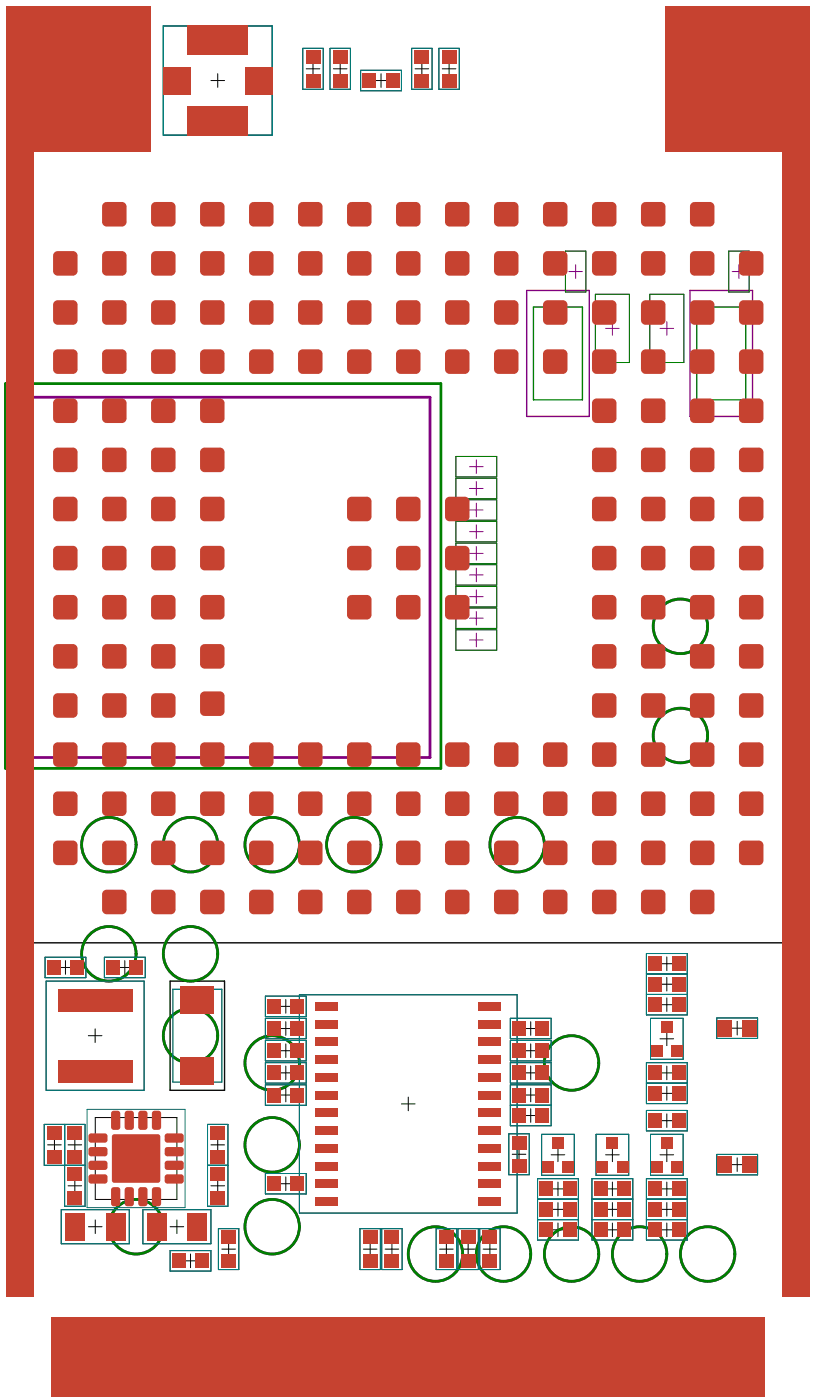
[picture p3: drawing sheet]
<svg xmlns="http://www.w3.org/2000/svg" width="100mm" height="171mm" viewBox="0 0 100 171" stroke-linecap="round" stroke-linejoin="round" font-family="sans-serif">
<g fill="none" stroke="#800080" stroke-width=".33">
<path d="M.7 48.4h51.7v44h-51.7z"/>
<circle cx="82.9" cy="76.4" r="3.3"/>
<circle cx="82.9" cy="89.7" r="3.3"/>
<circle cx="13.3" cy="116.3" r="3.3"/>
<circle cx="13.3" cy="103" r="3.3"/>
<circle cx="23.2" cy="116.3" r="3.3"/>
<circle cx="23.2" cy="103" r="3.3"/>
<circle cx="33.2" cy="103" r="3.3"/>
<circle cx="43.1" cy="103" r="3.3"/>
<circle cx="63" cy="103" r="3.3"/>
<circle cx="23.2" cy="126.3" r="3.3"/>
<circle cx="33.2" cy="129.6" r="3.3"/>
<circle cx="33.2" cy="139.6" r="3.3"/>
<circle cx="69.7" cy="129.6" r="3.3"/>
<circle cx="16.6" cy="149.6" r="3.3"/>
<circle cx="33.2" cy="149.6" r="3.3"/>
<circle cx="53.1" cy="152.9" r="3.3"/>
<circle cx="61.4" cy="152.9" r="3.3"/>
<circle cx="69.7" cy="152.9" r="3.3"/>
<circle cx="78" cy="152.9" r="3.3"/>
<circle cx="86.3" cy="152.9" r="3.3"/>
</g>
<g fill="none" stroke="#800080" stroke-width=".12">
<path d="M68.9 30.6h2.5v5h-2.5zM69.3 33.1h1.7M70.2 32.3v1.7M72.6 35.9h4.1v8.3h-4.1zM74.7 39.2v1.7M79.2 35.9h4.2v8.3h-4.2zM81.3 39.2v1.7M88.8 30.6h2.5v5h-2.5zM89.2 33.1h1.7M90.1 32.3v1.7M55.6 55.7h4.9v2.5h-4.9zM55.6 58.3h4.9v2.5h-4.9z"/>
<path d="M57.2 59.6h1.7M57.2 56.9h1.7M58.1 56.1v1.7M58.1 58.7v1.7M73.8 40.1h1.7M80.5 40.1h1.6M55.6 60.9h4.9v2.5h-4.9zM55.6 63.6h4.9v2.5h-4.9zM55.6 66.2h4.9v2.5h-4.9zM55.6 68.9h4.9v2.5h-4.9zM55.6 71.5h4.9v2.5h-4.9zM55.6 74.1h4.9v2.5h-4.9z"/>
<path d="M55.6 76.8h4.9v2.5h-4.9zM57.2 72.8h1.7M57.2 78.1h1.7M57.2 67.5h1.7M57.2 62.2h1.7M57.2 64.8h1.7M57.2 75.4h1.7M57.2 70.1h1.7M58.1 61.4v1.6M58.1 64v1.7M58.1 66.7v1.6M58.1 69.3v1.6"/>
<path d="M58.1 71.9v1.7M58.1 74.6v1.6M58.1 77.2v1.7"/>
</g>
<path d="M64.2 35.4h7.6v15.4h-7.6zM84.1 35.4h7.6v15.4h-7.6z" fill="none" stroke="#800080" stroke-width=".17"/>
<g fill="none" stroke="#000" stroke-width=".12">
<path d="M19.9 3.2h13.3v13.3h-13.3zM25.7 9.8h1.7M26.5 9v1.7M36.9 5.9h2.5v5h-2.5zM37.3 8.4h1.7M38.2 7.6v1.6M40.2 5.9h2.5v5h-2.5zM40.6 8.4h1.7M41.5 7.6v1.6M44 8.6h4.9v2.5h-4.9zM45.6 9.8h1.7M46.4 9v1.7"/>
<path d="M50.2 5.9h2.5v5h-2.5zM50.6 8.4h1.7M51.4 7.6v1.6M53.5 5.9h2.5v5h-2.5zM53.9 8.4h1.7M54.7 7.6v1.6M5.5 116.7h5v2.5h-5zM5.6 119.7h12v13.3h-12zM7.1 118h1.7M8 117.2v1.6M12.7 116.7h5v2.5h-5zM14.4 118h1.6"/>
<path d="M15.2 117.2v1.6M78.8 116.3h5v7.5h-5zM78.8 118.8h5M80.5 117.5h1.6M81.3 116.7v1.7M81.3 119.2v1.7M5.8 139.6h1.7M6.6 138.8v1.7M7.9 137.1v10h2.5v-10h-5v5h5M8.3 139.6h1.7M9.1 138.8v1.7M10.8 126.3h1.6"/>
<path d="M11.6 125.5v1.6M11.6 136.3h10v10h-10zM25.3 137.1h2.5v10h-2.5zM25.7 139.6h1.7M26.5 138.8v1.7M32.3 129.6h5v2.5h-5zM32.3 121.5h5v2.5h-5zM32.3 124.2h5v2.5h-5zM32.3 126.9h5v2.5h-5zM32.3 132.3h5v2.5h-5zM34 130.8h1.7M34 125.4h1.7"/>
<path d="M34 133.6h1.7M34 128.1h1.7M34 122.7h1.7M34.8 121.9v1.7M34.8 124.6v1.7M34.8 127.3v1.7M34.8 130v1.7M34.8 132.7v1.7M36.5 121.3h26.5v26.6h-26.5zM48.9 134.6h1.7M49.8 133.8v1.7M62 138.3h2.5v5h-2.5z"/>
<path d="M62.2 129.6h5v2.5h-5zM62.2 124.2h5v2.5h-5zM62.2 134.8h5M62.2 132.3h5v5h-5zM62.2 126.9h5v2.5h-5zM63.3 139.9v1.7M63.9 130.8h1.6M63.9 125.4h1.6M63.9 133.6h1.6M63.9 128.1h1.6M63.9 136h1.6M64.7 124.6v1.7"/>
<path d="M64.7 127.3v1.7M64.7 130v1.7M64.7 132.7v1.7M64.7 135.2v1.7M66 138.3h4v5h-4zM72.7 138.3h3.9v5h-3.9zM78.8 129.6h5v5h-5zM78.8 135.4h5v2.5h-5zM78.8 132.1h5M78.8 121.3h5M79.3 124.2h4v5h-4zM79.3 138.3h4v5h-4z"/>
<path d="M80.5 130.9h1.6M80.5 126.7h1.6M80.5 133.4h1.6M80.5 120h1.6M80.5 136.7h1.6M80.5 122.5h1.6M81.3 121.7v1.7M81.3 125.9v1.6M81.3 130v1.7M81.3 132.5v1.7M81.3 135.8v1.7M87.4 124.2h5v2.4h-5z"/>
<path d="M89 125.4h1.7M89.9 124.6v1.6M7.5 147.5h8.3v4.2h-8.3zM8.3 144.6h1.7M9.1 143.8v1.7M10.8 149.6h1.6M11.6 148.8v1.6M15.8 141.3h1.6M16.6 140.5v1.6M17.4 147.5h8.3v4.2h-8.3zM20.7 149.6h1.7M20.7 152.5h5v2.5h-5z"/>
<path d="M21.6 148.8v1.6M22.4 153.8h1.7M23.2 152.9v1.7M25.3 142.1h2.5M25.7 144.6h1.7M26.5 143.8v1.7M26.6 149.8h2.5v5h-2.5zM27 152.3h1.7M27.9 151.5v1.7M32.3 143.1h5v2.5h-5zM34 144.4h1.7M34.8 143.5v1.7"/>
<path d="M43.9 149.8h2.5v5h-2.5zM44.3 152.3h1.7M45.1 151.5v1.7M46.5 149.8h2.5v5h-2.5zM46.9 152.3h1.7M47.8 151.5v1.7M53.2 149.8h2.5v5h-2.5zM53.6 152.3h1.6M54.4 151.5v1.7M55.8 149.8h2.5v5h-2.5zM56.2 152.3h1.7M57.1 151.5v1.7"/>
<path d="M58.5 149.8h2.5v5h-2.5zM58.9 152.3h1.6M59.7 151.5v1.7M62.4 140.8h1.7M65.5 143.8h5v7.4h-5zM65.5 146.2h5M65.5 148.7h5M67.2 145h1.6M67.2 150h1.6M67.2 140.8h1.6M67.2 147.5h1.6M68 140v1.7"/>
<path d="M68 144.2v1.6M68 146.7v1.6M68 149.2v1.6M72.2 143.8h4.9v7.4h-4.9zM72.2 146.2h4.9M72.2 148.7h4.9M73.8 145h1.7M73.8 150h1.7M73.8 140.8h1.7M73.8 147.5h1.7M74.7 140v1.7M74.7 144.2v1.6"/>
<path d="M74.7 146.7v1.6M74.7 149.2v1.6M78.8 143.8h5v7.4h-5zM78.8 146.2h5M78.8 148.7h5M80.5 145h1.6M80.5 150h1.6M80.5 140.8h1.6M80.5 147.5h1.6M81.3 140v1.7M81.3 144.2v1.6M81.3 146.7v1.6"/>
<path d="M81.3 149.2v1.6M87.4 140.8h5v2.5h-5zM89 142h1.7M89.9 141.2v1.7"/>
</g>
<path d="M3 21.1v93.9h93.5v-93.9M48.8 68.1h2M49.8 67.1v2M20.7 119.7h6.7v13.3h-6.7z" fill="none" stroke="#000" stroke-width=".17"/>
<g fill="none" stroke="#008000" stroke-width=".33">
<path d="M.7 46.8h53v46.9h-53z"/>
<circle cx="82.9" cy="76.4" r="3.3"/>
<circle cx="82.9" cy="89.7" r="3.3"/>
<circle cx="13.3" cy="116.3" r="3.3"/>
<circle cx="13.3" cy="103" r="3.3"/>
<circle cx="23.2" cy="116.3" r="3.3"/>
<circle cx="23.2" cy="103" r="3.3"/>
<circle cx="33.2" cy="103" r="3.3"/>
<circle cx="43.1" cy="103" r="3.3"/>
<circle cx="63" cy="103" r="3.3"/>
<circle cx="23.2" cy="126.3" r="3.3"/>
<circle cx="33.2" cy="129.6" r="3.3"/>
<circle cx="33.2" cy="139.6" r="3.3"/>
<circle cx="69.7" cy="129.6" r="3.3"/>
<circle cx="16.6" cy="149.6" r="3.3"/>
<circle cx="33.2" cy="149.6" r="3.3"/>
<circle cx="53.1" cy="152.9" r="3.3"/>
<circle cx="61.4" cy="152.9" r="3.3"/>
<circle cx="69.7" cy="152.9" r="3.3"/>
<circle cx="78" cy="152.9" r="3.3"/>
<circle cx="86.3" cy="152.9" r="3.3"/>
</g>
<g fill="none" stroke="#008000" stroke-width=".12">
<path d="M68.9 30.6h2.5v5h-2.5zM72.6 35.9h4.1v8.3h-4.1zM79.2 35.9h4.2v8.3h-4.2zM88.8 30.6h2.5v5h-2.5zM55.6 55.7h4.9v2.5h-4.9zM55.6 58.3h4.9v2.5h-4.9zM55.6 71.5h4.9v2.5h-4.9zM55.6 60.9h4.9v2.5h-4.9zM55.6 63.6h4.9v2.5h-4.9zM55.6 66.2h4.9v2.5h-4.9zM55.6 68.9h4.9v2.5h-4.9zM55.6 74.1h4.9v2.5h-4.9z"/>
<path d="M55.6 76.8h4.9v2.5h-4.9z"/>
</g>
<path d="M65 37.4h6v11.4h-6zM84.9 37.4h6v11.4h-6z" fill="none" stroke="#008000" stroke-width=".17"/>
<g fill="none" stroke="#008080" stroke-width=".12">
<path d="M36.9 5.9h2.5v5h-2.5zM40.2 5.9h2.5v5h-2.5zM44 8.6h4.9v2.5h-4.9zM50.2 5.9h2.5v5h-2.5zM53.5 5.9h2.5v5h-2.5zM5.5 116.7h5v2.5h-5zM5.6 119.7h12v13.3h-12zM12.7 116.7h5v2.5h-5zM78.8 116.3h5v7.5h-5zM78.8 118.8h5M7.9 137.1v10h2.5v-10h-5v5h5M10.6 135.3h12v12h-12z"/>
<path d="M25.3 137.1h2.5v10h-2.5zM32.3 129.6h5v2.5h-5zM32.3 121.5h5v2.5h-5zM32.3 124.2h5v2.5h-5zM32.3 126.9h5v2.5h-5zM32.3 132.3h5v2.5h-5zM36.5 121.3h26.5v26.6h-26.5zM62 138.3h2.5v5h-2.5zM62.2 129.6h5v2.5h-5zM62.2 124.2h5v2.5h-5zM62.2 134.8h5M62.2 132.3h5v5h-5z"/>
<path d="M62.2 126.9h5v2.5h-5zM66 138.3h4v5h-4zM72.7 138.3h3.9v5h-3.9zM78.8 129.6h5v5h-5zM78.8 135.4h5v2.5h-5zM78.8 132.1h5M78.8 121.3h5M79.3 124.2h4v5h-4zM79.3 138.3h4v5h-4zM87.4 124.2h5v2.4h-5zM7.5 147.5h8.3v4.2h-8.3zM17.4 147.5h8.3v4.2h-8.3z"/>
<path d="M20.7 152.5h5v2.5h-5zM25.3 142.1h2.5M26.6 149.8h2.5v5h-2.5zM32.3 143.1h5v2.5h-5zM43.9 149.8h2.5v5h-2.5zM46.5 149.8h2.5v5h-2.5zM53.2 149.8h2.5v5h-2.5zM55.8 149.8h2.5v5h-2.5zM58.5 149.8h2.5v5h-2.5zM65.5 143.8h5v7.4h-5zM65.5 146.2h5M65.5 148.7h5"/>
<path d="M72.2 143.8h4.9v7.4h-4.9zM72.2 146.2h4.9M72.2 148.7h4.9M78.8 143.8h5v7.4h-5zM78.8 146.2h5M78.8 148.7h5M87.4 140.8h5v2.5h-5z"/>
</g>
<path d="M19.9 3.2h13.3v13.3h-13.3zM21.1 120.7h5.9v11.3h-5.9z" fill="none" stroke="#008080" stroke-width=".17"/>
<g fill="#c64230">
<path d="M6.3 160.7h86.9v9.7h-86.9z" fill-rule="evenodd"/>
<path d="M.8 18.3h3.3v139.8h-3.3z" fill-rule="evenodd"/>
<path d="M95.4 18.3h3.3v139.8h-3.3z" fill-rule="evenodd"/>
<path d="M81.1 .8h17.6v17.7h-17.6z" fill-rule="evenodd"/>
<path d="M.8 .8h17.6v17.7h-17.6z" fill-rule="evenodd"/>
<path d="M13.9 138.3h5.3l.3 .3v5.3l-.3 .4h-5.3l-.3-.4v-5.3z" fill-rule="evenodd"/>
<path d="M18.8 144.8h.5l.3 .3v1.7l-.3 .3h-.5l-.3-.3v-1.7z" fill-rule="evenodd"/>
<path d="M20.4 143.2h1.7l.3 .4v.4l-.3 .4h-1.7l-.3-.4v-.4z" fill-rule="evenodd"/>
<path d="M20.4 141.6h1.7l.3 .3v.5l-.3 .3h-1.7l-.3-.3v-.5z" fill-rule="evenodd"/>
<path d="M20.4 139.9h1.7l.3 .3v.5l-.3 .3h-1.7l-.3-.3v-.5z" fill-rule="evenodd"/>
<path d="M20.4 138.2h1.7l.3 .4v.4l-.3 .4h-1.7l-.3-.4v-.4z" fill-rule="evenodd"/>
<path d="M17.2 135.5h.4l.4 .3v1.7l-.4 .3h-.4l-.3-.3v-1.7z" fill-rule="evenodd"/>
<path d="M15.5 135.5h.5l.3 .3v1.7l-.3 .3h-.5l-.3-.3v-1.7z" fill-rule="evenodd"/>
<path d="M13.9 135.5h.4l.4 .3v1.7l-.4 .3h-.4l-.4-.3v-1.7z" fill-rule="evenodd"/>
<path d="M13.9 144.8h.4l.4 .3v1.7l-.4 .3h-.4l-.4-.3v-1.7z" fill-rule="evenodd"/>
<path d="M11.1 143.2h1.7l.3 .4v.4l-.3 .4h-1.7l-.3-.4v-.4z" fill-rule="evenodd"/>
<path d="M11.1 141.6h1.7l.3 .3v.5l-.3 .3h-1.7l-.3-.3v-.5z" fill-rule="evenodd"/>
<path d="M11.1 139.9h1.7l.3 .3v.5l-.3 .3h-1.7l-.3-.3v-.5z" fill-rule="evenodd"/>
<path d="M11.1 138.2h1.7l.3 .4v.4l-.3 .4h-1.7l-.3-.4v-.4z" fill-rule="evenodd"/>
<path d="M17.2 144.8h.4l.4 .3v1.7l-.4 .3h-.4l-.3-.3v-1.7z" fill-rule="evenodd"/>
<path d="M15.5 144.8h.5l.3 .3v1.7l-.3 .3h-.5l-.3-.3v-1.7z" fill-rule="evenodd"/>
<path d="M18.8 135.5h.5l.3 .3v1.7l-.3 .3h-.5l-.3-.3v-1.7z" fill-rule="evenodd"/>
<path d="M58.4 122.2h2.7v1.1h-2.7z" fill-rule="evenodd"/>
<path d="M58.4 146h2.7v1.1h-2.7z" fill-rule="evenodd"/>
<path d="M38.5 146h2.7v1.1h-2.7z" fill-rule="evenodd"/>
<path d="M38.5 122.2h2.7v1.1h-2.7z" fill-rule="evenodd"/>
<path d="M58.4 143.8h2.7v1.1h-2.7z" fill-rule="evenodd"/>
<path d="M58.4 124.4h2.7v1h-2.7z" fill-rule="evenodd"/>
<path d="M38.5 143.8h2.7v1.1h-2.7z" fill-rule="evenodd"/>
<path d="M38.5 124.4h2.7v1h-2.7z" fill-rule="evenodd"/>
<path d="M38.5 126.5h2.7v1.1h-2.7z" fill-rule="evenodd"/>
<path d="M38.5 141.7h2.7v1h-2.7z" fill-rule="evenodd"/>
<path d="M38.5 139.5h2.7v1.1h-2.7z" fill-rule="evenodd"/>
<path d="M38.5 137.3h2.7v1.1h-2.7z" fill-rule="evenodd"/>
<path d="M38.5 135.2h2.7v1h-2.7z" fill-rule="evenodd"/>
<path d="M38.5 128.7h2.7v1.1h-2.7z" fill-rule="evenodd"/>
<path d="M38.5 130.9h2.7v1h-2.7z" fill-rule="evenodd"/>
<path d="M38.5 133h2.7v1.1h-2.7z" fill-rule="evenodd"/>
<path d="M58.4 126.5h2.7v1.1h-2.7z" fill-rule="evenodd"/>
<path d="M58.4 141.7h2.7v1h-2.7z" fill-rule="evenodd"/>
<path d="M58.4 139.5h2.7v1.1h-2.7z" fill-rule="evenodd"/>
<path d="M58.4 137.3h2.7v1.1h-2.7z" fill-rule="evenodd"/>
<path d="M58.4 135.2h2.7v1h-2.7z" fill-rule="evenodd"/>
<path d="M58.4 128.7h2.7v1.1h-2.7z" fill-rule="evenodd"/>
<path d="M58.4 130.9h2.7v1h-2.7z" fill-rule="evenodd"/>
<path d="M58.4 133h2.7v1.1h-2.7z" fill-rule="evenodd"/>
<path d="M60.8 90.5h1.8l.6 .6v1.9l-.6 .5h-1.8l-.6-.5v-1.9z" fill-rule="evenodd"/>
<path d="M66.8 90.5h1.8l.6 .6v1.9l-.6 .5h-1.8l-.6-.5v-1.9z" fill-rule="evenodd"/>
<path d="M48.8 90.5h1.9l.6 .6v1.9l-.6 .5h-1.9l-.5-.5v-1.9z" fill-rule="evenodd"/>
<path d="M54.8 90.5h1.9l.5 .6v1.9l-.5 .5h-1.9l-.6-.5v-1.9z" fill-rule="evenodd"/>
<path d="M36.9 90.5h1.9l.5 .6v1.9l-.5 .5h-1.9l-.6-.5v-1.9z" fill-rule="evenodd"/>
<path d="M42.9 90.5h1.8l.6 .6v1.9l-.6 .5h-1.8l-.6-.5v-1.9z" fill-rule="evenodd"/>
<path d="M30.9 90.5h1.9l.5 .6v1.9l-.5 .5h-1.9l-.5-.5v-1.9z" fill-rule="evenodd"/>
<path d="M72.7 48.6h1.9l.5 .6v1.8l-.5 .6h-1.9l-.5-.6v-1.8z" fill-rule="evenodd"/>
<path d="M72.7 54.6h1.9l.5 .6v1.8l-.5 .6h-1.9l-.5-.6v-1.8z" fill-rule="evenodd"/>
<path d="M72.7 66.6h1.9l.5 .5v1.9l-.5 .6h-1.9l-.5-.6v-1.9z" fill-rule="evenodd"/>
<path d="M72.7 60.6h1.9l.5 .5v1.9l-.5 .6h-1.9l-.5-.6v-1.9z" fill-rule="evenodd"/>
<path d="M72.7 78.6h1.9l.5 .5v1.9l-.5 .5h-1.9l-.5-.5v-1.9z" fill-rule="evenodd"/>
<path d="M72.7 84.5h1.9l.5 .6v1.9l-.5 .5h-1.9l-.5-.5v-1.9z" fill-rule="evenodd"/>
<path d="M72.7 72.6h1.9l.5 .5v1.9l-.5 .6h-1.9l-.5-.6v-1.9z" fill-rule="evenodd"/>
<path d="M66.8 42.6h1.8l.6 .6v1.8l-.6 .6h-1.8l-.6-.6v-1.8z" fill-rule="evenodd"/>
<path d="M60.8 42.6h1.8l.6 .6v1.8l-.6 .6h-1.8l-.6-.6v-1.8z" fill-rule="evenodd"/>
<path d="M54.8 42.6h1.9l.5 .6v1.8l-.5 .6h-1.9l-.6-.6v-1.8z" fill-rule="evenodd"/>
<path d="M48.8 42.6h1.9l.6 .6v1.8l-.6 .6h-1.9l-.5-.6v-1.8z" fill-rule="evenodd"/>
<path d="M36.9 42.6h1.9l.5 .6v1.8l-.5 .6h-1.9l-.6-.6v-1.8z" fill-rule="evenodd"/>
<path d="M42.9 42.6h1.8l.6 .6v1.8l-.6 .6h-1.8l-.6-.6v-1.8z" fill-rule="evenodd"/>
<path d="M30.9 42.6h1.9l.5 .6v1.8l-.5 .6h-1.9l-.5-.6v-1.8z" fill-rule="evenodd"/>
<path d="M24.9 84.3h1.9l.6 .6v1.9l-.6 .5h-1.9l-.5-.5v-1.9z" fill-rule="evenodd"/>
<path d="M24.9 78.6h1.9l.6 .5v1.9l-.6 .5h-1.9l-.5-.5v-1.9z" fill-rule="evenodd"/>
<path d="M24.9 72.6h1.9l.6 .5v1.9l-.6 .6h-1.9l-.5-.6v-1.9z" fill-rule="evenodd"/>
<path d="M24.9 66.6h1.9l.6 .5v1.9l-.6 .6h-1.9l-.5-.6v-1.9z" fill-rule="evenodd"/>
<path d="M24.9 60.6h1.9l.6 .5v1.9l-.6 .6h-1.9l-.5-.6v-1.9z" fill-rule="evenodd"/>
<path d="M24.9 54.6h1.9l.6 .6v1.8l-.6 .6h-1.9l-.5-.6v-1.8z" fill-rule="evenodd"/>
<path d="M24.9 48.6h1.9l.6 .6v1.8l-.6 .6h-1.9l-.5-.6v-1.8z" fill-rule="evenodd"/>
<path d="M84.7 24.6h1.8l.6 .6v1.9l-.6 .5h-1.8l-.6-.5v-1.9z" fill-rule="evenodd"/>
<path d="M90.6 30.6h1.9l.6 .6v1.9l-.6 .5h-1.9l-.5-.5v-1.9z" fill-rule="evenodd"/>
<path d="M84.7 30.6h1.8l.6 .6v1.9l-.6 .5h-1.8l-.6-.5v-1.9z" fill-rule="evenodd"/>
<path d="M90.6 42.6h1.9l.6 .6v1.8l-.6 .6h-1.9l-.5-.6v-1.8z" fill-rule="evenodd"/>
<path d="M90.6 36.6h1.9l.6 .6v1.8l-.6 .6h-1.9l-.5-.6v-1.8z" fill-rule="evenodd"/>
<path d="M78.7 30.6h1.9l.5 .6v1.9l-.5 .5h-1.9l-.6-.5v-1.9z" fill-rule="evenodd"/>
<path d="M84.7 36.6h1.8l.6 .6v1.8l-.6 .6h-1.8l-.6-.6v-1.8z" fill-rule="evenodd"/>
<path d="M78.7 24.6h1.9l.5 .6v1.9l-.5 .5h-1.9l-.6-.5v-1.9z" fill-rule="evenodd"/>
<path d="M84.7 42.6h1.8l.6 .6v1.8l-.6 .6h-1.8l-.6-.6v-1.8z" fill-rule="evenodd"/>
<path d="M78.7 36.6h1.9l.5 .6v1.8l-.5 .6h-1.9l-.6-.6v-1.8z" fill-rule="evenodd"/>
<path d="M90.6 48.6h1.9l.6 .6v1.8l-.6 .6h-1.9l-.5-.6v-1.8z" fill-rule="evenodd"/>
<path d="M90.6 54.6h1.9l.6 .6v1.8l-.6 .6h-1.9l-.5-.6v-1.8z" fill-rule="evenodd"/>
<path d="M84.7 48.6h1.8l.6 .6v1.8l-.6 .6h-1.8l-.6-.6v-1.8z" fill-rule="evenodd"/>
<path d="M90.6 66.6h1.9l.6 .5v1.9l-.6 .6h-1.9l-.5-.6v-1.9z" fill-rule="evenodd"/>
<path d="M90.6 60.6h1.9l.6 .5v1.9l-.6 .6h-1.9l-.5-.6v-1.9z" fill-rule="evenodd"/>
<path d="M78.7 48.6h1.9l.5 .6v1.8l-.5 .6h-1.9l-.6-.6v-1.8z" fill-rule="evenodd"/>
<path d="M84.7 54.6h1.8l.6 .6v1.8l-.6 .6h-1.8l-.6-.6v-1.8z" fill-rule="evenodd"/>
<path d="M78.7 42.6h1.9l.5 .6v1.8l-.5 .6h-1.9l-.6-.6v-1.8z" fill-rule="evenodd"/>
<path d="M84.7 60.6h1.8l.6 .5v1.9l-.6 .6h-1.8l-.6-.6v-1.9z" fill-rule="evenodd"/>
<path d="M78.7 54.6h1.9l.5 .6v1.8l-.5 .6h-1.9l-.6-.6v-1.8z" fill-rule="evenodd"/>
<path d="M66.8 24.6h1.8l.6 .6v1.9l-.6 .5h-1.8l-.6-.5v-1.9z" fill-rule="evenodd"/>
<path d="M72.7 24.6h1.9l.5 .6v1.9l-.5 .5h-1.9l-.5-.5v-1.9z" fill-rule="evenodd"/>
<path d="M60.8 24.6h1.8l.6 .6v1.9l-.6 .5h-1.8l-.6-.5v-1.9z" fill-rule="evenodd"/>
<path d="M72.7 30.6h1.9l.5 .6v1.9l-.5 .5h-1.9l-.5-.5v-1.9z" fill-rule="evenodd"/>
<path d="M66.8 30.6h1.8l.6 .6v1.9l-.6 .5h-1.8l-.6-.5v-1.9z" fill-rule="evenodd"/>
<path d="M54.8 24.6h1.9l.5 .6v1.9l-.5 .5h-1.9l-.6-.5v-1.9z" fill-rule="evenodd"/>
<path d="M60.8 30.6h1.8l.6 .6v1.9l-.6 .5h-1.8l-.6-.5v-1.9z" fill-rule="evenodd"/>
<path d="M48.8 24.6h1.9l.6 .6v1.9l-.6 .5h-1.9l-.5-.5v-1.9z" fill-rule="evenodd"/>
<path d="M54.8 30.6h1.9l.5 .6v1.9l-.5 .5h-1.9l-.6-.5v-1.9z" fill-rule="evenodd"/>
<path d="M42.9 30.6h1.8l.6 .6v1.9l-.6 .5h-1.8l-.6-.5v-1.9z" fill-rule="evenodd"/>
<path d="M72.7 36.6h1.9l.5 .6v1.8l-.5 .6h-1.9l-.5-.6v-1.8z" fill-rule="evenodd"/>
<path d="M72.7 42.6h1.9l.5 .6v1.8l-.5 .6h-1.9l-.5-.6v-1.8z" fill-rule="evenodd"/>
<path d="M66.8 36.6h1.8l.6 .6v1.8l-.6 .6h-1.8l-.6-.6v-1.8z" fill-rule="evenodd"/>
<path d="M78.7 66.6h1.9l.5 .5v1.9l-.5 .6h-1.9l-.6-.6v-1.9z" fill-rule="evenodd"/>
<path d="M78.7 60.6h1.9l.5 .5v1.9l-.5 .6h-1.9l-.6-.6v-1.9z" fill-rule="evenodd"/>
<path d="M60.8 36.6h1.8l.6 .6v1.8l-.6 .6h-1.8l-.6-.6v-1.8z" fill-rule="evenodd"/>
<path d="M48.8 30.6h1.9l.6 .6v1.9l-.6 .5h-1.9l-.5-.5v-1.9z" fill-rule="evenodd"/>
<path d="M54.8 36.6h1.9l.5 .6v1.8l-.5 .6h-1.9l-.6-.6v-1.8z" fill-rule="evenodd"/>
<path d="M48.8 36.6h1.9l.6 .6v1.8l-.6 .6h-1.9l-.5-.6v-1.8z" fill-rule="evenodd"/>
<path d="M90.6 78.6h1.9l.6 .5v1.9l-.6 .5h-1.9l-.5-.5v-1.9z" fill-rule="evenodd"/>
<path d="M90.6 84.5h1.9l.6 .6v1.9l-.6 .5h-1.9l-.5-.5v-1.9z" fill-rule="evenodd"/>
<path d="M90.6 72.6h1.9l.6 .5v1.9l-.6 .6h-1.9l-.5-.6v-1.9z" fill-rule="evenodd"/>
<path d="M84.7 72.6h1.8l.6 .5v1.9l-.6 .6h-1.8l-.6-.6v-1.9z" fill-rule="evenodd"/>
<path d="M84.7 78.6h1.8l.6 .5v1.9l-.6 .5h-1.8l-.6-.5v-1.9z" fill-rule="evenodd"/>
<path d="M84.7 66.6h1.8l.6 .5v1.9l-.6 .6h-1.8l-.6-.6v-1.9z" fill-rule="evenodd"/>
<path d="M84.7 84.5h1.8l.6 .6v1.9l-.6 .5h-1.8l-.6-.5v-1.9z" fill-rule="evenodd"/>
<path d="M78.7 78.6h1.9l.5 .5v1.9l-.5 .5h-1.9l-.6-.5v-1.9z" fill-rule="evenodd"/>
<path d="M90.6 90.5h1.9l.6 .6v1.9l-.6 .5h-1.9l-.5-.5v-1.9z" fill-rule="evenodd"/>
<path d="M90.6 96.5h1.9l.6 .6v1.9l-.6 .5h-1.9l-.5-.5v-1.9z" fill-rule="evenodd"/>
<path d="M84.7 90.5h1.8l.6 .6v1.9l-.6 .5h-1.8l-.6-.5v-1.9z" fill-rule="evenodd"/>
<path d="M90.6 102.5h1.9l.6 .6v1.8l-.6 .6h-1.9l-.5-.6v-1.8z" fill-rule="evenodd"/>
<path d="M84.7 108.5h1.8l.6 .6v1.8l-.6 .6h-1.8l-.6-.6v-1.8z" fill-rule="evenodd"/>
<path d="M78.7 90.5h1.9l.5 .6v1.9l-.5 .5h-1.9l-.6-.5v-1.9z" fill-rule="evenodd"/>
<path d="M84.7 96.5h1.8l.6 .6v1.9l-.6 .5h-1.8l-.6-.5v-1.9z" fill-rule="evenodd"/>
<path d="M78.7 84.5h1.9l.5 .6v1.9l-.5 .5h-1.9l-.6-.5v-1.9z" fill-rule="evenodd"/>
<path d="M84.7 102.5h1.8l.6 .6v1.8l-.6 .6h-1.8l-.6-.6v-1.8z" fill-rule="evenodd"/>
<path d="M78.7 108.5h1.9l.5 .6v1.8l-.5 .6h-1.9l-.6-.6v-1.8z" fill-rule="evenodd"/>
<path d="M78.7 72.6h1.9l.5 .5v1.9l-.5 .6h-1.9l-.6-.6v-1.9z" fill-rule="evenodd"/>
<path d="M78.7 96.5h1.9l.5 .6v1.9l-.5 .5h-1.9l-.6-.5v-1.9z" fill-rule="evenodd"/>
<path d="M72.7 90.5h1.9l.5 .6v1.9l-.5 .5h-1.9l-.5-.5v-1.9z" fill-rule="evenodd"/>
<path d="M72.7 102.5h1.9l.5 .6v1.8l-.5 .6h-1.9l-.5-.6v-1.8z" fill-rule="evenodd"/>
<path d="M72.7 96.5h1.9l.5 .6v1.9l-.5 .5h-1.9l-.5-.5v-1.9z" fill-rule="evenodd"/>
<path d="M60.8 96.5h1.8l.6 .6v1.9l-.6 .5h-1.8l-.6-.5v-1.9z" fill-rule="evenodd"/>
<path d="M66.8 96.5h1.8l.6 .6v1.9l-.6 .5h-1.8l-.6-.5v-1.9z" fill-rule="evenodd"/>
<path d="M48.8 96.5h1.9l.6 .6v1.9l-.6 .5h-1.9l-.5-.5v-1.9z" fill-rule="evenodd"/>
<path d="M66.8 102.5h1.8l.6 .6v1.8l-.6 .6h-1.8l-.6-.6v-1.8z" fill-rule="evenodd"/>
<path d="M54.8 96.5h1.9l.5 .6v1.9l-.5 .5h-1.9l-.6-.5v-1.9z" fill-rule="evenodd"/>
<path d="M78.7 102.5h1.9l.5 .6v1.8l-.5 .6h-1.9l-.6-.6v-1.8z" fill-rule="evenodd"/>
<path d="M72.7 108.5h1.9l.5 .6v1.8l-.5 .6h-1.9l-.5-.6v-1.8z" fill-rule="evenodd"/>
<path d="M60.8 102.5h1.8l.6 .6v1.8l-.6 .6h-1.8l-.6-.6v-1.8z" fill-rule="evenodd"/>
<path d="M66.8 108.5h1.8l.6 .6v1.8l-.6 .6h-1.8l-.6-.6v-1.8z" fill-rule="evenodd"/>
<path d="M60.8 108.5h1.8l.6 .6v1.8l-.6 .6h-1.8l-.6-.6v-1.8z" fill-rule="evenodd"/>
<path d="M54.8 102.5h1.9l.5 .6v1.8l-.5 .6h-1.9l-.6-.6v-1.8z" fill-rule="evenodd"/>
<path d="M48.8 102.5h1.9l.6 .6v1.8l-.6 .6h-1.9l-.5-.6v-1.8z" fill-rule="evenodd"/>
<path d="M54.8 108.5h1.9l.5 .6v1.8l-.5 .6h-1.9l-.6-.6v-1.8z" fill-rule="evenodd"/>
<path d="M48.8 108.5h1.9l.6 .6v1.8l-.6 .6h-1.9l-.5-.6v-1.8z" fill-rule="evenodd"/>
<path d="M36.9 24.6h1.9l.5 .6v1.9l-.5 .5h-1.9l-.6-.5v-1.9z" fill-rule="evenodd"/>
<path d="M42.9 24.6h1.8l.6 .6v1.9l-.6 .5h-1.8l-.6-.5v-1.9z" fill-rule="evenodd"/>
<path d="M30.9 24.6h1.9l.5 .6v1.9l-.5 .5h-1.9l-.5-.5v-1.9z" fill-rule="evenodd"/>
<path d="M36.9 30.6h1.9l.5 .6v1.9l-.5 .5h-1.9l-.6-.5v-1.9z" fill-rule="evenodd"/>
<path d="M30.9 30.6h1.9l.5 .6v1.9l-.5 .5h-1.9l-.5-.5v-1.9z" fill-rule="evenodd"/>
<path d="M24.9 24.6h1.9l.6 .6v1.9l-.6 .5h-1.9l-.5-.5v-1.9z" fill-rule="evenodd"/>
<path d="M24.9 30.6h1.9l.6 .6v1.9l-.6 .5h-1.9l-.5-.5v-1.9z" fill-rule="evenodd"/>
<path d="M19 24.6h1.8l.6 .6v1.9l-.6 .5h-1.8l-.6-.5v-1.9z" fill-rule="evenodd"/>
<path d="M36.9 36.6h1.9l.5 .6v1.8l-.5 .6h-1.9l-.6-.6v-1.8z" fill-rule="evenodd"/>
<path d="M42.9 36.6h1.8l.6 .6v1.8l-.6 .6h-1.8l-.6-.6v-1.8z" fill-rule="evenodd"/>
<path d="M30.9 36.6h1.9l.5 .6v1.8l-.5 .6h-1.9l-.5-.6v-1.8z" fill-rule="evenodd"/>
<path d="M24.9 42.6h1.9l.6 .6v1.8l-.6 .6h-1.9l-.5-.6v-1.8z" fill-rule="evenodd"/>
<path d="M24.9 36.6h1.9l.6 .6v1.8l-.6 .6h-1.9l-.5-.6v-1.8z" fill-rule="evenodd"/>
<path d="M19 36.6h1.8l.6 .6v1.8l-.6 .6h-1.8l-.6-.6v-1.8z" fill-rule="evenodd"/>
<path d="M19 54.6h1.8l.6 .6v1.8l-.6 .6h-1.8l-.6-.6v-1.8z" fill-rule="evenodd"/>
<path d="M19 30.6h1.8l.6 .6v1.9l-.6 .5h-1.8l-.6-.5v-1.9z" fill-rule="evenodd"/>
<path d="M19 66.6h1.8l.6 .5v1.9l-.6 .6h-1.8l-.6-.6v-1.9z" fill-rule="evenodd"/>
<path d="M19 60.6h1.8l.6 .5v1.9l-.6 .6h-1.8l-.6-.6v-1.9z" fill-rule="evenodd"/>
<path d="M13 30.6h1.9l.5 .6v1.9l-.5 .5h-1.9l-.6-.5v-1.9z" fill-rule="evenodd"/>
<path d="M13 36.6h1.9l.5 .6v1.8l-.5 .6h-1.9l-.6-.6v-1.8z" fill-rule="evenodd"/>
<path d="M13 24.6h1.9l.5 .6v1.9l-.5 .5h-1.9l-.6-.5v-1.9z" fill-rule="evenodd"/>
<path d="M19 48.6h1.8l.6 .6v1.8l-.6 .6h-1.8l-.6-.6v-1.8z" fill-rule="evenodd"/>
<path d="M19 42.6h1.8l.6 .6v1.8l-.6 .6h-1.8l-.6-.6v-1.8z" fill-rule="evenodd"/>
<path d="M7 30.6h1.9l.6 .6v1.9l-.6 .5h-1.9l-.5-.5v-1.9z" fill-rule="evenodd"/>
<path d="M7 36.6h1.9l.6 .6v1.8l-.6 .6h-1.9l-.5-.6v-1.8z" fill-rule="evenodd"/>
<path d="M13 42.6h1.9l.5 .6v1.8l-.5 .6h-1.9l-.6-.6v-1.8z" fill-rule="evenodd"/>
<path d="M7 42.6h1.9l.6 .6v1.8l-.6 .6h-1.9l-.5-.6v-1.8z" fill-rule="evenodd"/>
<path d="M13 54.6h1.9l.5 .6v1.8l-.5 .6h-1.9l-.6-.6v-1.8z" fill-rule="evenodd"/>
<path d="M13 60.6h1.9l.5 .5v1.9l-.5 .6h-1.9l-.6-.6v-1.9z" fill-rule="evenodd"/>
<path d="M13 48.6h1.9l.5 .6v1.8l-.5 .6h-1.9l-.6-.6v-1.8z" fill-rule="evenodd"/>
<path d="M19 72.6h1.8l.6 .5v1.9l-.6 .6h-1.8l-.6-.6v-1.9z" fill-rule="evenodd"/>
<path d="M13 66.6h1.9l.5 .5v1.9l-.5 .6h-1.9l-.6-.6v-1.9z" fill-rule="evenodd"/>
<path d="M7 54.6h1.9l.6 .6v1.8l-.6 .6h-1.9l-.5-.6v-1.8z" fill-rule="evenodd"/>
<path d="M7 48.6h1.9l.6 .6v1.8l-.6 .6h-1.9l-.5-.6v-1.8z" fill-rule="evenodd"/>
<path d="M7 66.6h1.9l.6 .5v1.9l-.6 .6h-1.9l-.5-.6v-1.9z" fill-rule="evenodd"/>
<path d="M7 60.6h1.9l.6 .5v1.9l-.6 .6h-1.9l-.5-.6v-1.9z" fill-rule="evenodd"/>
<path d="M36.9 96.5h1.9l.5 .6v1.9l-.5 .5h-1.9l-.6-.5v-1.9z" fill-rule="evenodd"/>
<path d="M42.9 96.5h1.8l.6 .6v1.9l-.6 .5h-1.8l-.6-.5v-1.9z" fill-rule="evenodd"/>
<path d="M24.9 90.5h1.9l.6 .6v1.9l-.6 .5h-1.9l-.5-.5v-1.9z" fill-rule="evenodd"/>
<path d="M42.9 102.5h1.8l.6 .6v1.8l-.6 .6h-1.8l-.6-.6v-1.8z" fill-rule="evenodd"/>
<path d="M30.9 96.5h1.9l.5 .6v1.9l-.5 .5h-1.9l-.5-.5v-1.9z" fill-rule="evenodd"/>
<path d="M19 90.5h1.8l.6 .6v1.9l-.6 .5h-1.8l-.6-.5v-1.9z" fill-rule="evenodd"/>
<path d="M24.9 96.5h1.9l.6 .6v1.9l-.6 .5h-1.9l-.5-.5v-1.9z" fill-rule="evenodd"/>
<path d="M19 78.6h1.8l.6 .5v1.9l-.6 .5h-1.8l-.6-.5v-1.9z" fill-rule="evenodd"/>
<path d="M36.9 102.5h1.9l.5 .6v1.8l-.5 .6h-1.9l-.6-.6v-1.8z" fill-rule="evenodd"/>
<path d="M42.9 108.5h1.8l.6 .6v1.8l-.6 .6h-1.8l-.6-.6v-1.8z" fill-rule="evenodd"/>
<path d="M30.9 102.5h1.9l.5 .6v1.8l-.5 .6h-1.9l-.5-.6v-1.8z" fill-rule="evenodd"/>
<path d="M36.9 108.5h1.9l.5 .6v1.8l-.5 .6h-1.9l-.6-.6v-1.8z" fill-rule="evenodd"/>
<path d="M30.9 108.5h1.9l.5 .6v1.8l-.5 .6h-1.9l-.5-.6v-1.8z" fill-rule="evenodd"/>
<path d="M24.9 108.5h1.9l.6 .6v1.8l-.6 .6h-1.9l-.5-.6v-1.8z" fill-rule="evenodd"/>
<path d="M24.9 102.5h1.9l.6 .6v1.8l-.6 .6h-1.9l-.5-.6v-1.8z" fill-rule="evenodd"/>
<path d="M13 78.6h1.9l.5 .5v1.9l-.5 .5h-1.9l-.6-.5v-1.9z" fill-rule="evenodd"/>
<path d="M19 84.5h1.8l.6 .6v1.9l-.6 .5h-1.8l-.6-.5v-1.9z" fill-rule="evenodd"/>
<path d="M13 72.6h1.9l.5 .5v1.9l-.5 .6h-1.9l-.6-.6v-1.9z" fill-rule="evenodd"/>
<path d="M13 90.5h1.9l.5 .6v1.9l-.5 .5h-1.9l-.6-.5v-1.9z" fill-rule="evenodd"/>
<path d="M13 84.5h1.9l.5 .6v1.9l-.5 .5h-1.9l-.6-.5v-1.9z" fill-rule="evenodd"/>
<path d="M7 78.6h1.9l.6 .5v1.9l-.6 .5h-1.9l-.5-.5v-1.9z" fill-rule="evenodd"/>
<path d="M7 84.5h1.9l.6 .6v1.9l-.6 .5h-1.9l-.5-.5v-1.9z" fill-rule="evenodd"/>
<path d="M7 72.6h1.9l.6 .5v1.9l-.6 .6h-1.9l-.5-.6v-1.9z" fill-rule="evenodd"/>
<path d="M19 96.5h1.8l.6 .6v1.9l-.6 .5h-1.8l-.6-.5v-1.9z" fill-rule="evenodd"/>
<path d="M19 102.5h1.8l.6 .6v1.8l-.6 .6h-1.8l-.6-.6v-1.8z" fill-rule="evenodd"/>
<path d="M13 96.5h1.9l.5 .6v1.9l-.5 .5h-1.9l-.6-.5v-1.9z" fill-rule="evenodd"/>
<path d="M19 108.5h1.8l.6 .6v1.8l-.6 .6h-1.8l-.6-.6v-1.8z" fill-rule="evenodd"/>
<path d="M13 108.5h1.9l.5 .6v1.8l-.5 .6h-1.9l-.6-.6v-1.8z" fill-rule="evenodd"/>
<path d="M7 96.5h1.9l.6 .6v1.9l-.6 .5h-1.9l-.5-.5v-1.9z" fill-rule="evenodd"/>
<path d="M7 90.5h1.9l.6 .6v1.9l-.6 .5h-1.9l-.5-.5v-1.9z" fill-rule="evenodd"/>
<path d="M13 102.5h1.9l.5 .6v1.8l-.5 .6h-1.9l-.6-.6v-1.8z" fill-rule="evenodd"/>
<path d="M7 102.5h1.9l.6 .6v1.8l-.6 .6h-1.9l-.5-.6v-1.8z" fill-rule="evenodd"/>
<path d="M42.9 66.6h1.8l.6 .5v1.9l-.6 .6h-1.8l-.6-.6v-1.9z" fill-rule="evenodd"/>
<path d="M42.9 60.6h1.8l.6 .5v1.9l-.6 .6h-1.8l-.6-.6v-1.9z" fill-rule="evenodd"/>
<path d="M42.9 72.6h1.8l.6 .5v1.9l-.6 .6h-1.8l-.6-.6v-1.9z" fill-rule="evenodd"/>
<path d="M54.8 60.6h1.9l.5 .5v1.9l-.5 .6h-1.9l-.6-.6v-1.9z" fill-rule="evenodd"/>
<path d="M48.8 66.6h1.9l.6 .5v1.9l-.6 .6h-1.9l-.5-.6v-1.9z" fill-rule="evenodd"/>
<path d="M48.8 60.6h1.9l.6 .5v1.9l-.6 .6h-1.9l-.5-.6v-1.9z" fill-rule="evenodd"/>
<path d="M54.8 72.6h1.9l.5 .5v1.9l-.5 .6h-1.9l-.6-.6v-1.9z" fill-rule="evenodd"/>
<path d="M54.8 66.6h1.9l.5 .5v1.9l-.5 .6h-1.9l-.6-.6v-1.9z" fill-rule="evenodd"/>
<path d="M48.8 72.6h1.9l.6 .5v1.9l-.6 .6h-1.9l-.5-.6v-1.9z" fill-rule="evenodd"/>
<path d="M8.2 140.2h1.8v1.7h-1.8z" fill-rule="evenodd"/>
<path d="M8.2 137.4h1.8v1.6h-1.8z" fill-rule="evenodd"/>
<path d="M75.3 144.1h1.6v1.8h-1.6z" fill-rule="evenodd"/>
<path d="M72.4 144.1h1.6v1.8h-1.6z" fill-rule="evenodd"/>
<path d="M72.4 149.1h1.6v1.8h-1.6z" fill-rule="evenodd"/>
<path d="M75.3 149.1h1.6v1.8h-1.6z" fill-rule="evenodd"/>
<path d="M68.6 144.1h1.7v1.8h-1.7z" fill-rule="evenodd"/>
<path d="M65.8 144.1h1.6v1.8h-1.6z" fill-rule="evenodd"/>
<path d="M65.8 149.1h1.6v1.8h-1.6z" fill-rule="evenodd"/>
<path d="M68.6 149.1h1.7v1.8h-1.7z" fill-rule="evenodd"/>
<path d="M25.6 137.4h1.8v1.6h-1.8z" fill-rule="evenodd"/>
<path d="M25.6 140.2h1.8v1.7h-1.8z" fill-rule="evenodd"/>
<path d="M5.7 137.4h1.8v1.6h-1.8z" fill-rule="evenodd"/>
<path d="M5.7 140.2h1.8v1.7h-1.8z" fill-rule="evenodd"/>
<path d="M79 130h1.7v1.8h-1.7z" fill-rule="evenodd"/>
<path d="M81.9 130h1.6v1.8h-1.6z" fill-rule="evenodd"/>
<path d="M81.9 116.6h1.6v1.8h-1.6z" fill-rule="evenodd"/>
<path d="M79 116.6h1.7v1.8h-1.7z" fill-rule="evenodd"/>
<path d="M32.6 124.5h1.6v1.8h-1.6z" fill-rule="evenodd"/>
<path d="M35.5 124.5h1.6v1.8h-1.6z" fill-rule="evenodd"/>
<path d="M32.6 132.7h1.6v1.8h-1.6z" fill-rule="evenodd"/>
<path d="M35.5 132.7h1.6v1.8h-1.6z" fill-rule="evenodd"/>
<path d="M32.6 130h1.6v1.7h-1.6z" fill-rule="evenodd"/>
<path d="M35.5 130h1.6v1.7h-1.6z" fill-rule="evenodd"/>
<path d="M32.6 127.2h1.6v1.8h-1.6z" fill-rule="evenodd"/>
<path d="M35.5 127.2h1.6v1.8h-1.6z" fill-rule="evenodd"/>
<path d="M35.5 143.5h1.6v1.8h-1.6z" fill-rule="evenodd"/>
<path d="M32.6 143.5h1.6v1.8h-1.6z" fill-rule="evenodd"/>
<path d="M62.5 124.5h1.6v1.8h-1.6z" fill-rule="evenodd"/>
<path d="M65.3 124.5h1.6v1.8h-1.6z" fill-rule="evenodd"/>
<path d="M72.7 141.6h1.4v1.4h-1.4z" fill-rule="evenodd"/>
<path d="M75.2 141.6h1.4v1.4h-1.4z" fill-rule="evenodd"/>
<path d="M74 138.6h1.3v1.4h-1.3z" fill-rule="evenodd"/>
<path d="M66.1 141.6h1.4v1.4h-1.4z" fill-rule="evenodd"/>
<path d="M68.6 141.6h1.4v1.4h-1.4z" fill-rule="evenodd"/>
<path d="M67.3 138.6h1.4v1.4h-1.4z" fill-rule="evenodd"/>
<path d="M7.1 129.3h9v2.7h-9z" fill-rule="evenodd"/>
<path d="M7.1 120.6h9v2.8h-9z" fill-rule="evenodd"/>
<path d="M15.8 117.1h1.7v1.8h-1.7z" fill-rule="evenodd"/>
<path d="M13 117.1h1.6v1.8h-1.6z" fill-rule="evenodd"/>
<path d="M75.3 146.6h1.6v1.8h-1.6z" fill-rule="evenodd"/>
<path d="M72.4 146.6h1.6v1.8h-1.6z" fill-rule="evenodd"/>
<path d="M68.6 146.6h1.7v1.8h-1.7z" fill-rule="evenodd"/>
<path d="M65.8 146.6h1.6v1.8h-1.6z" fill-rule="evenodd"/>
<path d="M5.7 117.1h1.7v1.8h-1.7z" fill-rule="evenodd"/>
<path d="M8.6 117.1h1.6v1.8h-1.6z" fill-rule="evenodd"/>
<path d="M22 128.9h4.1v3.4h-4.1z" fill-rule="evenodd"/>
<path d="M22 120.3h4.1v3.4h-4.1z" fill-rule="evenodd"/>
<path d="M8.2 142.4h1.8v1.6h-1.8z" fill-rule="evenodd"/>
<path d="M8.2 145.2h1.8v1.7h-1.8z" fill-rule="evenodd"/>
<path d="M25.6 145.2h1.8v1.7h-1.8z" fill-rule="evenodd"/>
<path d="M25.6 142.4h1.8v1.6h-1.8z" fill-rule="evenodd"/>
<path d="M17.9 147.9h2.4v3.4h-2.4z" fill-rule="evenodd"/>
<path d="M22.9 147.9h2.3v3.4h-2.3z" fill-rule="evenodd"/>
<path d="M12.9 147.9h2.4v3.4h-2.4z" fill-rule="evenodd"/>
<path d="M7.9 147.9h2.4v3.4h-2.4z" fill-rule="evenodd"/>
<path d="M62.4 138.5h1.8v1.7h-1.8z" fill-rule="evenodd"/>
<path d="M62.4 141.4h1.8v1.6h-1.8z" fill-rule="evenodd"/>
<path d="M65.3 135.2h1.6v1.7h-1.6z" fill-rule="evenodd"/>
<path d="M62.5 135.2h1.6v1.7h-1.6z" fill-rule="evenodd"/>
<path d="M65.3 132.7h1.6v1.8h-1.6z" fill-rule="evenodd"/>
<path d="M62.5 132.7h1.6v1.8h-1.6z" fill-rule="evenodd"/>
<path d="M65.3 130h1.6v1.7h-1.6z" fill-rule="evenodd"/>
<path d="M62.5 130h1.6v1.7h-1.6z" fill-rule="evenodd"/>
<path d="M65.3 127.2h1.6v1.8h-1.6z" fill-rule="evenodd"/>
<path d="M62.5 127.2h1.6v1.8h-1.6z" fill-rule="evenodd"/>
<path d="M27 150.1h1.8v1.6h-1.8z" fill-rule="evenodd"/>
<path d="M27 153h1.8v1.6h-1.8z" fill-rule="evenodd"/>
<path d="M44.2 150.1h1.8v1.6h-1.8z" fill-rule="evenodd"/>
<path d="M44.2 153h1.8v1.6h-1.8z" fill-rule="evenodd"/>
<path d="M46.9 150.1h1.8v1.6h-1.8z" fill-rule="evenodd"/>
<path d="M46.9 153h1.8v1.6h-1.8z" fill-rule="evenodd"/>
<path d="M58.8 150.1h1.8v1.6h-1.8z" fill-rule="evenodd"/>
<path d="M58.8 153h1.8v1.6h-1.8z" fill-rule="evenodd"/>
<path d="M56.2 150.1h1.8v1.6h-1.8z" fill-rule="evenodd"/>
<path d="M56.2 153h1.8v1.6h-1.8z" fill-rule="evenodd"/>
<path d="M53.5 150.1h1.8v1.6h-1.8z" fill-rule="evenodd"/>
<path d="M53.5 153h1.8v1.6h-1.8z" fill-rule="evenodd"/>
<path d="M32.6 121.8h1.6v1.8h-1.6z" fill-rule="evenodd"/>
<path d="M35.5 121.8h1.6v1.8h-1.6z" fill-rule="evenodd"/>
<path d="M9.6 161.1h2v7.7h-2z" fill-rule="evenodd"/>
<path d="M12.2 161.1h2.1v7.7h-2.1z" fill-rule="evenodd"/>
<path d="M14.9 161.1h2.1v7.7h-2.1z" fill-rule="evenodd"/>
<path d="M17.6 161.1h2v7.7h-2z" fill-rule="evenodd"/>
<path d="M20.2 161.1h2.1v7.7h-2.1z" fill-rule="evenodd"/>
<path d="M22.9 161.1h2v7.7h-2z" fill-rule="evenodd"/>
<path d="M25.5 161.1h2.1v7.7h-2.1z" fill-rule="evenodd"/>
<path d="M28.2 161.1h2v7.7h-2z" fill-rule="evenodd"/>
<path d="M41.4 161.1h2.1v7.7h-2.1z" fill-rule="evenodd"/>
<path d="M44.1 161.1h2.1v7.7h-2.1z" fill-rule="evenodd"/>
<path d="M46.7 161.1h2.1v7.7h-2.1z" fill-rule="evenodd"/>
<path d="M49.4 161.1h2.1v7.7h-2.1z" fill-rule="evenodd"/>
<path d="M52.1 161.1h2v7.7h-2z" fill-rule="evenodd"/>
<path d="M54.7 161.1h2.1v7.7h-2.1z" fill-rule="evenodd"/>
<path d="M57.4 161.1h2v7.7h-2z" fill-rule="evenodd"/>
<path d="M60 161.1h2.1v7.7h-2.1z" fill-rule="evenodd"/>
<path d="M62.7 161.1h2v7.7h-2z" fill-rule="evenodd"/>
<path d="M65.3 161.1h2.1v7.7h-2.1z" fill-rule="evenodd"/>
<path d="M68 161.1h2v7.7h-2z" fill-rule="evenodd"/>
<path d="M70.6 161.1h2.1v7.7h-2.1z" fill-rule="evenodd"/>
<path d="M73.3 161.1h2v7.7h-2z" fill-rule="evenodd"/>
<path d="M75.9 161.1h2.1v7.7h-2.1z" fill-rule="evenodd"/>
<path d="M78.6 161.1h2.1v7.7h-2.1z" fill-rule="evenodd"/>
<path d="M81.3 161.1h2v7.7h-2z" fill-rule="evenodd"/>
<path d="M83.9 161.1h2.1v7.7h-2.1z" fill-rule="evenodd"/>
<path d="M86.6 161.1h2v7.7h-2z" fill-rule="evenodd"/>
<path d="M90.5 124.4h1.7v2h-1.7z" fill-rule="evenodd"/>
<path d="M87.5 124.4h1.7v2h-1.7z" fill-rule="evenodd"/>
<path d="M37.3 9h1.8v1.6h-1.8z" fill-rule="evenodd"/>
<path d="M37.3 6.1h1.8v1.7h-1.8z" fill-rule="evenodd"/>
<path d="M19.9 8.1h3.4v3.4h-3.4z" fill-rule="evenodd"/>
<path d="M22.9 13h7.3v3.5h-7.3z" fill-rule="evenodd"/>
<path d="M22.9 3.1h7.3v3.6h-7.3z" fill-rule="evenodd"/>
<path d="M29.8 8.1h3.4v3.4h-3.4z" fill-rule="evenodd"/>
<path d="M79 149.1h1.7v1.8h-1.7z" fill-rule="evenodd"/>
<path d="M81.9 149.1h1.6v1.8h-1.6z" fill-rule="evenodd"/>
<path d="M50.5 9h1.8v1.6h-1.8z" fill-rule="evenodd"/>
<path d="M50.5 6.1h1.8v1.7h-1.8z" fill-rule="evenodd"/>
<path d="M40.6 9h1.8v1.6h-1.8z" fill-rule="evenodd"/>
<path d="M40.6 6.1h1.8v1.7h-1.8z" fill-rule="evenodd"/>
<path d="M79 132.5h1.7v1.7h-1.7z" fill-rule="evenodd"/>
<path d="M81.9 132.5h1.6v1.7h-1.6z" fill-rule="evenodd"/>
<path d="M81.9 119.1h1.6v1.8h-1.6z" fill-rule="evenodd"/>
<path d="M79 119.1h1.7v1.8h-1.7z" fill-rule="evenodd"/>
<path d="M21 152.9h1.6v1.8h-1.6z" fill-rule="evenodd"/>
<path d="M23.8 152.9h1.7v1.8h-1.7z" fill-rule="evenodd"/>
<path d="M90.5 141h1.7v2.1h-1.7z" fill-rule="evenodd"/>
<path d="M87.5 141h1.7v2.1h-1.7z" fill-rule="evenodd"/>
<path d="M53.8 9h1.8v1.6h-1.8z" fill-rule="evenodd"/>
<path d="M53.8 6.1h1.8v1.7h-1.8z" fill-rule="evenodd"/>
<path d="M79.3 127.5h1.4v1.4h-1.4z" fill-rule="evenodd"/>
<path d="M81.8 127.5h1.4v1.4h-1.4z" fill-rule="evenodd"/>
<path d="M80.6 124.5h1.4v1.4h-1.4z" fill-rule="evenodd"/>
<path d="M79.3 141.6h1.4v1.4h-1.4z" fill-rule="evenodd"/>
<path d="M81.8 141.6h1.4v1.4h-1.4z" fill-rule="evenodd"/>
<path d="M80.6 138.6h1.4v1.4h-1.4z" fill-rule="evenodd"/>
<path d="M79 135.8h1.7v1.8h-1.7z" fill-rule="evenodd"/>
<path d="M81.9 135.8h1.6v1.8h-1.6z" fill-rule="evenodd"/>
<path d="M79 146.6h1.7v1.8h-1.7z" fill-rule="evenodd"/>
<path d="M81.9 146.6h1.6v1.8h-1.6z" fill-rule="evenodd"/>
<path d="M81.9 144.1h1.6v1.8h-1.6z" fill-rule="evenodd"/>
<path d="M79 144.1h1.7v1.8h-1.7z" fill-rule="evenodd"/>
<path d="M44.2 8.9h1.6v1.8h-1.6z" fill-rule="evenodd"/>
<path d="M47.1 8.9h1.6v1.8h-1.6z" fill-rule="evenodd"/>
<path d="M79 121.6h1.7v1.8h-1.7z" fill-rule="evenodd"/>
<path d="M81.9 121.6h1.6v1.8h-1.6z" fill-rule="evenodd"/>
</g>
<g fill="#c64230">
<path d="M19.2 143.9h.3l-.1 .3-.2 .1z"/>
<path d="M19.2 138.3l.2 .1 .1 .2h-.3z"/>
<path d="M13.8 138.4l.1-.1v.3h-.3z"/>
<path d="M13.6 143.9h.3v.4l-.2-.2z"/>
<path d="M19.3 144.8l.3 .2v.1h-.3z"/>
<path d="M18.7 144.8h.1v.3h-.3z"/>
<path d="M18.5 146.8h.3v.3l-.2-.1z"/>
<path d="M19.3 146.8h.3v.2l-.3 .1z"/>
<path d="M22.1 144h.3l-.2 .3-.1 .1z"/>
<path d="M22.1 143.2l.1 .1 .2 .3h-.3z"/>
<path d="M20.2 143.3l.2-.1v.4h-.3z"/>
<path d="M20.1 144h.3v.4l-.2-.1z"/>
<path d="M22.1 142.4h.3l-.2 .2-.1 .1z"/>
<path d="M22.1 141.6h.1l.2 .3h-.3z"/>
<path d="M20.2 141.6h.2v.3h-.3z"/>
<path d="M20.1 142.4h.3v.3l-.2-.1z"/>
<path d="M22.1 140.7h.3l-.2 .3h-.1z"/>
<path d="M22.1 139.9h.1l.2 .3h-.3z"/>
<path d="M20.2 139.9h.2v.3h-.3z"/>
<path d="M20.1 140.7h.3v.3a.34 .34 0 0 1-.3-.3z"/>
<path d="M22.1 139h.3l-.2 .3-.1 .1z"/>
<path d="M22.1 138.2l.1 .1 .2 .3h-.3z"/>
<path d="M20.2 138.3l.2-.1v.4h-.3z"/>
<path d="M20.1 139h.3v.4l-.2-.1z"/>
<path d="M17.6 135.5h.2l.2 .3h-.4z"/>
<path d="M17 135.5h.2v.3h-.3z"/>
<path d="M16.9 137.5h.3v.3h-.2z"/>
<path d="M17.6 137.5h.4a.34 .34 0 0 1-.4 .3z"/>
<path d="M16 135.5h.2l.1 .3h-.3z"/>
<path d="M15.4 135.5h.1v.3h-.3z"/>
<path d="M15.2 137.5h.3v.3h-.1z"/>
<path d="M16 137.5h.3l-.1 .3h-.2z"/>
<path d="M14.3 135.5l.3 .1 .1 .2h-.4z"/>
<path d="M13.7 135.5h.2v.3h-.4z"/>
<path d="M13.5 137.5h.4v.3h-.2z"/>
<path d="M14.3 137.5h.4a.34 .34 0 0 1-.4 .3z"/>
<path d="M14.3 144.8l.3 .2 .1 .1h-.4z"/>
<path d="M13.7 144.8h.2v.3h-.4z"/>
<path d="M13.5 146.8h.4v.3h-.2z"/>
<path d="M14.3 146.8h.4a.34 .34 0 0 1-.4 .3z"/>
<path d="M12.8 144h.3l-.2 .3-.1 .1z"/>
<path d="M12.8 143.2l.1 .1 .2 .3h-.3z"/>
<path d="M10.9 143.3l.2-.1v.4h-.3z"/>
<path d="M10.8 144h.3v.4l-.2-.1z"/>
<path d="M12.8 142.4h.3l-.2 .2-.1 .1z"/>
<path d="M12.8 141.6h.1l.2 .3h-.3z"/>
<path d="M10.9 141.6h.2v.3h-.3z"/>
<path d="M10.8 142.4h.3v.3l-.2-.1z"/>
<path d="M12.8 140.7h.3l-.2 .3h-.1z"/>
<path d="M12.8 139.9h.1l.2 .3h-.3z"/>
<path d="M10.9 139.9h.2v.3h-.3z"/>
<path d="M10.8 140.7h.3v.3a.34 .34 0 0 1-.3-.3z"/>
<path d="M12.8 139h.3l-.2 .3-.1 .1z"/>
<path d="M12.8 138.2l.1 .1 .2 .3h-.3z"/>
<path d="M10.9 138.3l.2-.1v.4h-.3z"/>
<path d="M10.8 139h.3v.4l-.2-.1z"/>
<path d="M17.6 144.8h.2l.2 .3h-.4z"/>
<path d="M17 144.8h.2v.3h-.3z"/>
<path d="M16.9 146.8h.3v.3h-.2z"/>
<path d="M17.6 146.8h.4a.34 .34 0 0 1-.4 .3z"/>
<path d="M16 144.8h.2l.1 .3h-.3z"/>
<path d="M15.4 144.8h.1v.3h-.3z"/>
<path d="M15.2 146.8h.3v.3h-.1z"/>
<path d="M16 146.8h.3l-.1 .3h-.2z"/>
<path d="M19.3 135.5l.3 .1v.2h-.3z"/>
<path d="M18.7 135.5h.1v.3h-.3z"/>
<path d="M18.5 137.5h.3v.3l-.2-.2z"/>
<path d="M19.3 137.5h.3v.1l-.3 .2z"/>
<path d="M62.6 90.5a.57 .57 0 0 1 .6 .6h-.6z"/>
<path d="M60.5 90.6l.3-.1v.6h-.6l.1-.3z"/>
<path d="M60.2 93h.6v.5a.57 .57 0 0 1-.6-.5z"/>
<path d="M62.6 93h.6l-.1 .2-.2 .3h-.3z"/>
<path d="M68.6 90.5a.57 .57 0 0 1 .6 .6h-.6z"/>
<path d="M66.5 90.6l.3-.1v.6h-.6l.1-.3z"/>
<path d="M66.2 93h.6v.5a.57 .57 0 0 1-.6-.5z"/>
<path d="M68.6 93h.6a.57 .57 0 0 1-.6 .5z"/>
<path d="M50.7 90.5a.57 .57 0 0 1 .6 .6h-.6z"/>
<path d="M48.6 90.6l.2-.1v.6h-.5l.1-.3z"/>
<path d="M48.3 93h.5v.5a.57 .57 0 0 1-.5-.5z"/>
<path d="M50.7 93h.6l-.1 .2-.2 .3h-.3z"/>
<path d="M56.7 90.5a.57 .57 0 0 1 .5 .6h-.5z"/>
<path d="M54.5 90.6l.3-.1v.6h-.6l.1-.3z"/>
<path d="M54.2 93h.6v.5a.57 .57 0 0 1-.6-.5z"/>
<path d="M56.7 93h.5v.2l-.2 .3h-.3z"/>
<path d="M38.8 90.5a.57 .57 0 0 1 .5 .6h-.5z"/>
<path d="M36.6 90.6l.3-.1v.6h-.6l.1-.3z"/>
<path d="M36.3 93h.6v.5a.57 .57 0 0 1-.6-.5z"/>
<path d="M38.8 93h.5a.57 .57 0 0 1-.5 .5z"/>
<path d="M44.7 90.5a.57 .57 0 0 1 .6 .6h-.6z"/>
<path d="M42.6 90.6l.3-.1v.6h-.6l.1-.3z"/>
<path d="M42.3 93h.6v.5a.57 .57 0 0 1-.6-.5z"/>
<path d="M44.7 93h.6l-.1 .2-.2 .3h-.3z"/>
<path d="M32.8 90.5a.57 .57 0 0 1 .5 .6h-.5z"/>
<path d="M30.6 90.6l.3-.1v.6h-.5v-.3z"/>
<path d="M30.4 93h.5v.5a.57 .57 0 0 1-.5-.5z"/>
<path d="M32.8 93h.5v.2l-.2 .3h-.3z"/>
<path d="M74.6 48.6l.3 .1 .2 .2v.3h-.5z"/>
<path d="M72.4 48.7l.3-.1v.6h-.5v-.3z"/>
<path d="M72.2 51h.5v.6l-.3-.1-.2-.2z"/>
<path d="M74.6 51h.5v.3l-.2 .2-.3 .1z"/>
<path d="M74.6 54.6l.3 .1 .2 .2v.3h-.5z"/>
<path d="M72.4 54.7l.3-.1v.6h-.5v-.3z"/>
<path d="M72.2 57h.5v.6l-.3-.1-.2-.2z"/>
<path d="M74.6 57h.5v.3l-.2 .2-.3 .1z"/>
<path d="M74.6 66.6h.3l.2 .3v.2h-.5z"/>
<path d="M72.4 66.6h.3v.5h-.5v-.2z"/>
<path d="M72.2 69h.5v.6l-.3-.1-.2-.2z"/>
<path d="M74.6 69h.5v.3l-.2 .2-.3 .1z"/>
<path d="M74.6 60.6a.57 .57 0 0 1 .5 .5h-.5z"/>
<path d="M72.4 60.7l.3-.1v.5h-.5v-.2z"/>
<path d="M72.2 63h.5v.6a.57 .57 0 0 1-.5-.6z"/>
<path d="M74.6 63h.5v.3l-.2 .2-.3 .1z"/>
<path d="M74.6 78.6h.3l.2 .2v.3h-.5z"/>
<path d="M72.4 78.6h.3v.5h-.5v-.3z"/>
<path d="M72.2 81h.5v.5h-.3l-.2-.2z"/>
<path d="M74.6 81h.5v.3l-.2 .2h-.3z"/>
<path d="M74.6 84.5l.3 .1 .2 .2v.3h-.5z"/>
<path d="M72.4 84.6l.3-.1v.6h-.5v-.3z"/>
<path d="M72.2 87h.5v.5h-.3l-.2-.2z"/>
<path d="M74.6 87h.5v.3l-.2 .2h-.3z"/>
<path d="M74.6 72.6h.3l.2 .2v.3h-.5z"/>
<path d="M72.4 72.6h.3v.5h-.5v-.3z"/>
<path d="M72.2 75h.5v.6l-.3-.1-.2-.2z"/>
<path d="M74.6 75h.5v.3l-.2 .2-.3 .1z"/>
<path d="M68.6 42.6a.57 .57 0 0 1 .6 .6h-.6z"/>
<path d="M66.5 42.7l.3-.1v.6h-.6l.1-.3z"/>
<path d="M66.2 45h.6v.6a.57 .57 0 0 1-.6-.6z"/>
<path d="M68.6 45h.6a.57 .57 0 0 1-.6 .6z"/>
<path d="M62.6 42.6a.57 .57 0 0 1 .6 .6h-.6z"/>
<path d="M60.5 42.7l.3-.1v.6h-.6l.1-.3z"/>
<path d="M60.2 45h.6v.6a.57 .57 0 0 1-.6-.6z"/>
<path d="M62.6 45h.6l-.1 .3-.2 .2-.3 .1z"/>
<path d="M56.7 42.6a.57 .57 0 0 1 .5 .6h-.5z"/>
<path d="M54.5 42.7l.3-.1v.6h-.6l.1-.3z"/>
<path d="M54.2 45h.6v.6a.57 .57 0 0 1-.6-.6z"/>
<path d="M56.7 45h.5v.3l-.2 .2-.3 .1z"/>
<path d="M50.7 42.6a.57 .57 0 0 1 .6 .6h-.6z"/>
<path d="M48.6 42.7l.2-.1v.6h-.5l.1-.3z"/>
<path d="M48.3 45h.5v.6a.57 .57 0 0 1-.5-.6z"/>
<path d="M50.7 45h.6l-.1 .3-.2 .2-.3 .1z"/>
<path d="M38.8 42.6a.57 .57 0 0 1 .5 .6h-.5z"/>
<path d="M36.6 42.7l.3-.1v.6h-.6l.1-.3z"/>
<path d="M36.3 45h.6v.6a.57 .57 0 0 1-.6-.6z"/>
<path d="M38.8 45h.5a.57 .57 0 0 1-.5 .6z"/>
<path d="M44.7 42.6a.57 .57 0 0 1 .6 .6h-.6z"/>
<path d="M42.6 42.7l.3-.1v.6h-.6l.1-.3z"/>
<path d="M42.3 45h.6v.6a.57 .57 0 0 1-.6-.6z"/>
<path d="M44.7 45h.6l-.1 .3-.2 .2-.3 .1z"/>
<path d="M32.8 42.6a.57 .57 0 0 1 .5 .6h-.5z"/>
<path d="M30.6 42.7l.3-.1v.6h-.5v-.3z"/>
<path d="M30.4 45h.5v.6a.57 .57 0 0 1-.5-.6z"/>
<path d="M32.8 45h.5v.3l-.2 .2-.3 .1z"/>
<path d="M26.8 84.3l.3 .1 .2 .2 .1 .3h-.6z"/>
<path d="M24.7 84.4l.2-.1v.6h-.5l.1-.3z"/>
<path d="M24.4 86.8h.5v.5l-.2-.1-.2-.2z"/>
<path d="M26.8 86.8h.6l-.1 .2-.2 .2-.3 .1z"/>
<path d="M26.8 78.6h.3l.2 .2 .1 .3h-.6z"/>
<path d="M24.7 78.6h.2v.5h-.5l.1-.3z"/>
<path d="M24.4 81h.5v.5h-.2l-.2-.2z"/>
<path d="M26.8 81h.6l-.1 .3-.2 .2h-.3z"/>
<path d="M26.8 72.6h.3l.2 .2 .1 .3h-.6z"/>
<path d="M24.7 72.6h.2v.5h-.5l.1-.3z"/>
<path d="M24.4 75h.5v.6l-.2-.1-.2-.2z"/>
<path d="M26.8 75h.6l-.1 .3-.2 .2-.3 .1z"/>
<path d="M26.8 66.6h.3l.2 .3 .1 .2h-.6z"/>
<path d="M24.7 66.6h.2v.5h-.5l.1-.2z"/>
<path d="M24.4 69h.5v.6l-.2-.1-.2-.2z"/>
<path d="M26.8 69h.6l-.1 .3-.2 .2-.3 .1z"/>
<path d="M26.8 60.6a.57 .57 0 0 1 .6 .5h-.6z"/>
<path d="M24.7 60.7l.2-.1v.5h-.5l.1-.2z"/>
<path d="M24.4 63h.5v.6a.57 .57 0 0 1-.5-.6z"/>
<path d="M26.8 63h.6l-.1 .3-.2 .2-.3 .1z"/>
<path d="M26.8 54.6l.3 .1 .2 .2 .1 .3h-.6z"/>
<path d="M24.7 54.7l.2-.1v.6h-.5l.1-.3z"/>
<path d="M24.4 57h.5v.6l-.2-.1-.2-.2z"/>
<path d="M26.8 57h.6l-.1 .3-.2 .2-.3 .1z"/>
<path d="M26.8 48.6l.3 .1 .2 .2 .1 .3h-.6z"/>
<path d="M24.7 48.7l.2-.1v.6h-.5l.1-.3z"/>
<path d="M24.4 51h.5v.6l-.2-.1-.2-.2z"/>
<path d="M26.8 51h.6l-.1 .3-.2 .2-.3 .1z"/>
<path d="M86.5 24.6l.3 .1 .2 .2 .1 .3h-.6z"/>
<path d="M84.4 24.7l.3-.1v.6h-.6l.1-.3z"/>
<path d="M84.1 27.1h.6v.5h-.3l-.2-.3z"/>
<path d="M86.5 27.1h.6l-.1 .2-.2 .3h-.3z"/>
<path d="M92.5 30.6l.3 .1 .2 .2 .1 .3h-.6z"/>
<path d="M90.4 30.7l.2-.1v.6h-.5l.1-.3z"/>
<path d="M90.1 33.1h.5v.5a.57 .57 0 0 1-.5-.5z"/>
<path d="M92.5 33.1h.6l-.1 .2-.2 .2-.3 .1z"/>
<path d="M86.5 30.6l.3 .1 .2 .2 .1 .3h-.6z"/>
<path d="M84.4 30.7l.3-.1v.6h-.6l.1-.3z"/>
<path d="M84.1 33.1h.6v.5a.57 .57 0 0 1-.6-.5z"/>
<path d="M86.5 33.1h.6l-.1 .2-.2 .2-.3 .1z"/>
<path d="M92.5 42.6a.57 .57 0 0 1 .6 .6h-.6z"/>
<path d="M90.4 42.7l.2-.1v.6h-.5l.1-.3z"/>
<path d="M90.1 45h.5v.6a.57 .57 0 0 1-.5-.6z"/>
<path d="M92.5 45h.6l-.1 .3-.2 .2-.3 .1z"/>
<path d="M92.5 36.6l.3 .1 .2 .2 .1 .3h-.6z"/>
<path d="M90.4 36.7l.2-.1v.6h-.5l.1-.3z"/>
<path d="M90.1 39h.5v.6l-.2-.1-.2-.2z"/>
<path d="M92.5 39h.6l-.1 .3-.2 .2-.3 .1z"/>
<path d="M80.6 30.6l.2 .1 .2 .2 .1 .3h-.5z"/>
<path d="M78.4 30.7l.3-.1v.6h-.6l.1-.3z"/>
<path d="M78.1 33.1h.6v.5a.57 .57 0 0 1-.6-.5z"/>
<path d="M80.6 33.1h.5l-.1 .2-.2 .2-.2 .1z"/>
<path d="M86.5 36.6l.3 .1 .2 .2 .1 .3h-.6z"/>
<path d="M84.4 36.7l.3-.1v.6h-.6l.1-.3z"/>
<path d="M84.1 39h.6v.6l-.3-.1-.2-.2z"/>
<path d="M86.5 39h.6l-.1 .3-.2 .2-.3 .1z"/>
<path d="M80.6 24.6l.2 .1 .2 .2 .1 .3h-.5z"/>
<path d="M78.4 24.7l.3-.1v.6h-.6l.1-.3z"/>
<path d="M78.1 27.1h.6v.5h-.3l-.2-.3z"/>
<path d="M80.6 27.1h.5l-.1 .2-.2 .3h-.2z"/>
<path d="M86.5 42.6a.57 .57 0 0 1 .6 .6h-.6z"/>
<path d="M84.4 42.7l.3-.1v.6h-.6l.1-.3z"/>
<path d="M84.1 45h.6v.6a.57 .57 0 0 1-.6-.6z"/>
<path d="M86.5 45h.6l-.1 .3-.2 .2-.3 .1z"/>
<path d="M80.6 36.6l.2 .1 .2 .2 .1 .3h-.5z"/>
<path d="M78.4 36.7l.3-.1v.6h-.6l.1-.3z"/>
<path d="M78.1 39h.6v.6l-.3-.1-.2-.2z"/>
<path d="M80.6 39h.5l-.1 .3-.2 .2-.2 .1z"/>
<path d="M92.5 48.6l.3 .1 .2 .2 .1 .3h-.6z"/>
<path d="M90.4 48.7l.2-.1v.6h-.5l.1-.3z"/>
<path d="M90.1 51h.5v.6l-.2-.1-.2-.2z"/>
<path d="M92.5 51h.6l-.1 .3-.2 .2-.3 .1z"/>
<path d="M92.5 54.6l.3 .1 .2 .2 .1 .3h-.6z"/>
<path d="M90.4 54.7l.2-.1v.6h-.5l.1-.3z"/>
<path d="M90.1 57h.5v.6l-.2-.1-.2-.2z"/>
<path d="M92.5 57h.6l-.1 .3-.2 .2-.3 .1z"/>
<path d="M86.5 48.6l.3 .1 .2 .2 .1 .3h-.6z"/>
<path d="M84.4 48.7l.3-.1v.6h-.6l.1-.3z"/>
<path d="M84.1 51h.6v.6l-.3-.1-.2-.2z"/>
<path d="M86.5 51h.6l-.1 .3-.2 .2-.3 .1z"/>
<path d="M92.5 66.6h.3l.2 .3 .1 .2h-.6z"/>
<path d="M90.4 66.6h.2v.5h-.5l.1-.2z"/>
<path d="M90.1 69h.5v.6l-.2-.1-.2-.2z"/>
<path d="M92.5 69h.6l-.1 .3-.2 .2-.3 .1z"/>
<path d="M92.5 60.6a.57 .57 0 0 1 .6 .5h-.6z"/>
<path d="M90.4 60.7l.2-.1v.5h-.5l.1-.2z"/>
<path d="M90.1 63h.5v.6a.57 .57 0 0 1-.5-.6z"/>
<path d="M92.5 63h.6l-.1 .3-.2 .2-.3 .1z"/>
<path d="M80.6 48.6l.2 .1 .2 .2 .1 .3h-.5z"/>
<path d="M78.4 48.7l.3-.1v.6h-.6l.1-.3z"/>
<path d="M78.1 51h.6v.6l-.3-.1-.2-.2z"/>
<path d="M80.6 51h.5l-.1 .3-.2 .2-.2 .1z"/>
<path d="M86.5 54.6l.3 .1 .2 .2 .1 .3h-.6z"/>
<path d="M84.4 54.7l.3-.1v.6h-.6l.1-.3z"/>
<path d="M84.1 57h.6v.6l-.3-.1-.2-.2z"/>
<path d="M86.5 57h.6l-.1 .3-.2 .2-.3 .1z"/>
<path d="M80.6 42.6a.57 .57 0 0 1 .5 .6h-.5z"/>
<path d="M78.4 42.7l.3-.1v.6h-.6l.1-.3z"/>
<path d="M78.1 45h.6v.6a.57 .57 0 0 1-.6-.6z"/>
<path d="M80.6 45h.5l-.1 .3-.2 .2-.2 .1z"/>
<path d="M86.5 60.6a.57 .57 0 0 1 .6 .5h-.6z"/>
<path d="M84.4 60.7l.3-.1v.5h-.6l.1-.2z"/>
<path d="M84.1 63h.6v.6a.57 .57 0 0 1-.6-.6z"/>
<path d="M86.5 63h.6l-.1 .3-.2 .2-.3 .1z"/>
<path d="M80.6 54.6l.2 .1 .2 .2 .1 .3h-.5z"/>
<path d="M78.4 54.7l.3-.1v.6h-.6l.1-.3z"/>
<path d="M78.1 57h.6v.6l-.3-.1-.2-.2z"/>
<path d="M80.6 57h.5l-.1 .3-.2 .2-.2 .1z"/>
<path d="M68.6 24.6l.3 .1 .2 .2 .1 .3h-.6z"/>
<path d="M66.5 24.7l.3-.1v.6h-.6l.1-.3z"/>
<path d="M66.2 27.1h.6v.5h-.3l-.2-.3z"/>
<path d="M68.6 27.1h.6a.57 .57 0 0 1-.6 .5z"/>
<path d="M74.6 24.6l.3 .1 .2 .2v.3h-.5z"/>
<path d="M72.4 24.7l.3-.1v.6h-.5v-.3z"/>
<path d="M72.2 27.1h.5v.5h-.3l-.2-.3z"/>
<path d="M74.6 27.1h.5v.2l-.2 .3h-.3z"/>
<path d="M62.6 24.6l.3 .1 .2 .2 .1 .3h-.6z"/>
<path d="M60.5 24.7l.3-.1v.6h-.6l.1-.3z"/>
<path d="M60.2 27.1h.6v.5h-.3l-.2-.3z"/>
<path d="M62.6 27.1h.6l-.1 .2-.2 .3h-.3z"/>
<path d="M74.6 30.6l.3 .1 .2 .2v.3h-.5z"/>
<path d="M72.4 30.7l.3-.1v.6h-.5v-.3z"/>
<path d="M72.2 33.1h.5v.5a.57 .57 0 0 1-.5-.5z"/>
<path d="M74.6 33.1h.5v.2l-.2 .2-.3 .1z"/>
<path d="M68.6 30.6l.3 .1 .2 .2 .1 .3h-.6z"/>
<path d="M66.5 30.7l.3-.1v.6h-.6l.1-.3z"/>
<path d="M66.2 33.1h.6v.5a.57 .57 0 0 1-.6-.5z"/>
<path d="M68.6 33.1h.6a.57 .57 0 0 1-.6 .5z"/>
<path d="M56.7 24.6l.3 .1 .2 .2v.3h-.5z"/>
<path d="M54.5 24.7l.3-.1v.6h-.6l.1-.3z"/>
<path d="M54.2 27.1h.6v.5h-.3l-.2-.3z"/>
<path d="M56.7 27.1h.5v.2l-.2 .3h-.3z"/>
<path d="M62.6 30.6l.3 .1 .2 .2 .1 .3h-.6z"/>
<path d="M60.5 30.7l.3-.1v.6h-.6l.1-.3z"/>
<path d="M60.2 33.1h.6v.5a.57 .57 0 0 1-.6-.5z"/>
<path d="M62.6 33.1h.6l-.1 .2-.2 .2-.3 .1z"/>
<path d="M50.7 24.6l.3 .1 .2 .2 .1 .3h-.6z"/>
<path d="M48.6 24.7l.2-.1v.6h-.5l.1-.3z"/>
<path d="M48.3 27.1h.5v.5h-.2l-.2-.3z"/>
<path d="M50.7 27.1h.6l-.1 .2-.2 .3h-.3z"/>
<path d="M56.7 30.6l.3 .1 .2 .2v.3h-.5z"/>
<path d="M54.5 30.7l.3-.1v.6h-.6l.1-.3z"/>
<path d="M54.2 33.1h.6v.5a.57 .57 0 0 1-.6-.5z"/>
<path d="M56.7 33.1h.5v.2l-.2 .2-.3 .1z"/>
<path d="M44.7 30.6l.3 .1 .2 .2 .1 .3h-.6z"/>
<path d="M42.6 30.7l.3-.1v.6h-.6l.1-.3z"/>
<path d="M42.3 33.1h.6v.5a.57 .57 0 0 1-.6-.5z"/>
<path d="M44.7 33.1h.6l-.1 .2-.2 .2-.3 .1z"/>
<path d="M74.6 36.6l.3 .1 .2 .2v.3h-.5z"/>
<path d="M72.4 36.7l.3-.1v.6h-.5v-.3z"/>
<path d="M72.2 39h.5v.6l-.3-.1-.2-.2z"/>
<path d="M74.6 39h.5v.3l-.2 .2-.3 .1z"/>
<path d="M74.6 42.6a.57 .57 0 0 1 .5 .6h-.5z"/>
<path d="M72.4 42.7l.3-.1v.6h-.5v-.3z"/>
<path d="M72.2 45h.5v.6a.57 .57 0 0 1-.5-.6z"/>
<path d="M74.6 45h.5v.3l-.2 .2-.3 .1z"/>
<path d="M68.6 36.6l.3 .1 .2 .2 .1 .3h-.6z"/>
<path d="M66.5 36.7l.3-.1v.6h-.6l.1-.3z"/>
<path d="M66.2 39h.6v.6l-.3-.1-.2-.2z"/>
<path d="M68.6 39h.6a.57 .57 0 0 1-.6 .6z"/>
<path d="M80.6 66.6h.2l.2 .3 .1 .2h-.5z"/>
<path d="M78.4 66.6h.3v.5h-.6l.1-.2z"/>
<path d="M78.1 69h.6v.6l-.3-.1-.2-.2z"/>
<path d="M80.6 69h.5l-.1 .3-.2 .2-.2 .1z"/>
<path d="M80.6 60.6a.57 .57 0 0 1 .5 .5h-.5z"/>
<path d="M78.4 60.7l.3-.1v.5h-.6l.1-.2z"/>
<path d="M78.1 63h.6v.6a.57 .57 0 0 1-.6-.6z"/>
<path d="M80.6 63h.5l-.1 .3-.2 .2-.2 .1z"/>
<path d="M62.6 36.6l.3 .1 .2 .2 .1 .3h-.6z"/>
<path d="M60.5 36.7l.3-.1v.6h-.6l.1-.3z"/>
<path d="M60.2 39h.6v.6l-.3-.1-.2-.2z"/>
<path d="M62.6 39h.6l-.1 .3-.2 .2-.3 .1z"/>
<path d="M50.7 30.6l.3 .1 .2 .2 .1 .3h-.6z"/>
<path d="M48.6 30.7l.2-.1v.6h-.5l.1-.3z"/>
<path d="M48.3 33.1h.5v.5a.57 .57 0 0 1-.5-.5z"/>
<path d="M50.7 33.1h.6l-.1 .2-.2 .2-.3 .1z"/>
<path d="M56.7 36.6l.3 .1 .2 .2v.3h-.5z"/>
<path d="M54.5 36.7l.3-.1v.6h-.6l.1-.3z"/>
<path d="M54.2 39h.6v.6l-.3-.1-.2-.2z"/>
<path d="M56.7 39h.5v.3l-.2 .2-.3 .1z"/>
<path d="M50.7 36.6l.3 .1 .2 .2 .1 .3h-.6z"/>
<path d="M48.6 36.7l.2-.1v.6h-.5l.1-.3z"/>
<path d="M48.3 39h.5v.6l-.2-.1-.2-.2z"/>
<path d="M50.7 39h.6l-.1 .3-.2 .2-.3 .1z"/>
<path d="M92.5 78.6h.3l.2 .2 .1 .3h-.6z"/>
<path d="M90.4 78.6h.2v.5h-.5l.1-.3z"/>
<path d="M90.1 81h.5v.5h-.2l-.2-.2z"/>
<path d="M92.5 81h.6l-.1 .3-.2 .2h-.3z"/>
<path d="M92.5 84.5l.3 .1 .2 .2 .1 .3h-.6z"/>
<path d="M90.4 84.6l.2-.1v.6h-.5l.1-.3z"/>
<path d="M90.1 87h.5v.5h-.2l-.2-.2z"/>
<path d="M92.5 87h.6l-.1 .3-.2 .2h-.3z"/>
<path d="M92.5 72.6h.3l.2 .2 .1 .3h-.6z"/>
<path d="M90.4 72.6h.2v.5h-.5l.1-.3z"/>
<path d="M90.1 75h.5v.6l-.2-.1-.2-.2z"/>
<path d="M92.5 75h.6l-.1 .3-.2 .2-.3 .1z"/>
<path d="M86.5 72.6h.3l.2 .2 .1 .3h-.6z"/>
<path d="M84.4 72.6h.3v.5h-.6l.1-.3z"/>
<path d="M84.1 75h.6v.6l-.3-.1-.2-.2z"/>
<path d="M86.5 75h.6l-.1 .3-.2 .2-.3 .1z"/>
<path d="M86.5 78.6h.3l.2 .2 .1 .3h-.6z"/>
<path d="M84.4 78.6h.3v.5h-.6l.1-.3z"/>
<path d="M84.1 81h.6v.5h-.3l-.2-.2z"/>
<path d="M86.5 81h.6l-.1 .3-.2 .2h-.3z"/>
<path d="M86.5 66.6h.3l.2 .3 .1 .2h-.6z"/>
<path d="M84.4 66.6h.3v.5h-.6l.1-.2z"/>
<path d="M84.1 69h.6v.6l-.3-.1-.2-.2z"/>
<path d="M86.5 69h.6l-.1 .3-.2 .2-.3 .1z"/>
<path d="M86.5 84.5l.3 .1 .2 .2 .1 .3h-.6z"/>
<path d="M84.4 84.6l.3-.1v.6h-.6l.1-.3z"/>
<path d="M84.1 87h.6v.5h-.3l-.2-.2z"/>
<path d="M86.5 87h.6l-.1 .3-.2 .2h-.3z"/>
<path d="M80.6 78.6h.2l.2 .2 .1 .3h-.5z"/>
<path d="M78.4 78.6h.3v.5h-.6l.1-.3z"/>
<path d="M78.1 81h.6v.5h-.3l-.2-.2z"/>
<path d="M80.6 81h.5l-.1 .3-.2 .2h-.2z"/>
<path d="M92.5 90.5a.57 .57 0 0 1 .6 .6h-.6z"/>
<path d="M90.4 90.6l.2-.1v.6h-.5l.1-.3z"/>
<path d="M90.1 93h.5v.5a.57 .57 0 0 1-.5-.5z"/>
<path d="M92.5 93h.6l-.1 .2-.2 .3h-.3z"/>
<path d="M92.5 96.5l.3 .1 .2 .2 .1 .3h-.6z"/>
<path d="M90.4 96.6l.2-.1v.6h-.5l.1-.3z"/>
<path d="M90.1 99h.5v.5l-.2-.1-.2-.2z"/>
<path d="M92.5 99h.6l-.1 .2-.2 .2-.3 .1z"/>
<path d="M86.5 90.5a.57 .57 0 0 1 .6 .6h-.6z"/>
<path d="M84.4 90.6l.3-.1v.6h-.6l.1-.3z"/>
<path d="M84.1 93h.6v.5a.57 .57 0 0 1-.6-.5z"/>
<path d="M86.5 93h.6l-.1 .2-.2 .3h-.3z"/>
<path d="M92.5 102.5l.3 .1 .2 .2 .1 .3h-.6z"/>
<path d="M90.4 102.6l.2-.1v.6h-.5l.1-.3z"/>
<path d="M90.1 104.9h.5v.6l-.2-.1-.2-.2z"/>
<path d="M92.5 104.9h.6l-.1 .3-.2 .2-.3 .1z"/>
<path d="M86.5 108.5l.3 .1 .2 .2 .1 .3h-.6z"/>
<path d="M84.4 108.6l.3-.1v.6h-.6l.1-.3z"/>
<path d="M84.1 110.9h.6v.6l-.3-.1-.2-.2z"/>
<path d="M86.5 110.9h.6l-.1 .3-.2 .2-.3 .1z"/>
<path d="M80.6 90.5a.57 .57 0 0 1 .5 .6h-.5z"/>
<path d="M78.4 90.6l.3-.1v.6h-.6l.1-.3z"/>
<path d="M78.1 93h.6v.5a.57 .57 0 0 1-.6-.5z"/>
<path d="M80.6 93h.5l-.1 .2-.2 .3h-.2z"/>
<path d="M86.5 96.5l.3 .1 .2 .2 .1 .3h-.6z"/>
<path d="M84.4 96.6l.3-.1v.6h-.6l.1-.3z"/>
<path d="M84.1 99h.6v.5l-.3-.1-.2-.2z"/>
<path d="M86.5 99h.6l-.1 .2-.2 .2-.3 .1z"/>
<path d="M80.6 84.5l.2 .1 .2 .2 .1 .3h-.5z"/>
<path d="M78.4 84.6l.3-.1v.6h-.6l.1-.3z"/>
<path d="M78.1 87h.6v.5h-.3l-.2-.2z"/>
<path d="M80.6 87h.5l-.1 .3-.2 .2h-.2z"/>
<path d="M86.5 102.5l.3 .1 .2 .2 .1 .3h-.6z"/>
<path d="M84.4 102.6l.3-.1v.6h-.6l.1-.3z"/>
<path d="M84.1 104.9h.6v.6l-.3-.1-.2-.2z"/>
<path d="M86.5 104.9h.6l-.1 .3-.2 .2-.3 .1z"/>
<path d="M80.6 108.5l.2 .1 .2 .2 .1 .3h-.5z"/>
<path d="M78.4 108.6l.3-.1v.6h-.6l.1-.3z"/>
<path d="M78.1 110.9h.6v.6l-.3-.1-.2-.2z"/>
<path d="M80.6 110.9h.5l-.1 .3-.2 .2-.2 .1z"/>
<path d="M80.6 72.6h.2l.2 .2 .1 .3h-.5z"/>
<path d="M78.4 72.6h.3v.5h-.6l.1-.3z"/>
<path d="M78.1 75h.6v.6l-.3-.1-.2-.2z"/>
<path d="M80.6 75h.5l-.1 .3-.2 .2-.2 .1z"/>
<path d="M80.6 96.5l.2 .1 .2 .2 .1 .3h-.5z"/>
<path d="M78.4 96.6l.3-.1v.6h-.6l.1-.3z"/>
<path d="M78.1 99h.6v.5l-.3-.1-.2-.2z"/>
<path d="M80.6 99h.5l-.1 .2-.2 .2-.2 .1z"/>
<path d="M74.6 90.5a.57 .57 0 0 1 .5 .6h-.5z"/>
<path d="M72.4 90.6l.3-.1v.6h-.5v-.3z"/>
<path d="M72.2 93h.5v.5a.57 .57 0 0 1-.5-.5z"/>
<path d="M74.6 93h.5v.2l-.2 .3h-.3z"/>
<path d="M74.6 102.5l.3 .1 .2 .2v.3h-.5z"/>
<path d="M72.4 102.6l.3-.1v.6h-.5v-.3z"/>
<path d="M72.2 104.9h.5v.6l-.3-.1-.2-.2z"/>
<path d="M74.6 104.9h.5v.3l-.2 .2-.3 .1z"/>
<path d="M74.6 96.5l.3 .1 .2 .2v.3h-.5z"/>
<path d="M72.4 96.6l.3-.1v.6h-.5v-.3z"/>
<path d="M72.2 99h.5v.5l-.3-.1-.2-.2z"/>
<path d="M74.6 99h.5v.2l-.2 .2-.3 .1z"/>
<path d="M62.6 96.5l.3 .1 .2 .2 .1 .3h-.6z"/>
<path d="M60.5 96.6l.3-.1v.6h-.6l.1-.3z"/>
<path d="M60.2 99h.6v.5l-.3-.1-.2-.2z"/>
<path d="M62.6 99h.6l-.1 .2-.2 .2-.3 .1z"/>
<path d="M68.6 96.5l.3 .1 .2 .2 .1 .3h-.6z"/>
<path d="M66.5 96.6l.3-.1v.6h-.6l.1-.3z"/>
<path d="M66.2 99h.6v.5l-.3-.1-.2-.2z"/>
<path d="M68.6 99h.6a.57 .57 0 0 1-.6 .5z"/>
<path d="M50.7 96.5l.3 .1 .2 .2 .1 .3h-.6z"/>
<path d="M48.6 96.6l.2-.1v.6h-.5l.1-.3z"/>
<path d="M48.3 99h.5v.5l-.2-.1-.2-.2z"/>
<path d="M50.7 99h.6l-.1 .2-.2 .2-.3 .1z"/>
<path d="M68.6 102.5l.3 .1 .2 .2 .1 .3h-.6z"/>
<path d="M66.5 102.6l.3-.1v.6h-.6l.1-.3z"/>
<path d="M66.2 104.9h.6v.6l-.3-.1-.2-.2z"/>
<path d="M68.6 104.9h.6a.57 .57 0 0 1-.6 .6z"/>
<path d="M56.7 96.5l.3 .1 .2 .2v.3h-.5z"/>
<path d="M54.5 96.6l.3-.1v.6h-.6l.1-.3z"/>
<path d="M54.2 99h.6v.5l-.3-.1-.2-.2z"/>
<path d="M56.7 99h.5v.2l-.2 .2-.3 .1z"/>
<path d="M80.6 102.5l.2 .1 .2 .2 .1 .3h-.5z"/>
<path d="M78.4 102.6l.3-.1v.6h-.6l.1-.3z"/>
<path d="M78.1 104.9h.6v.6l-.3-.1-.2-.2z"/>
<path d="M80.6 104.9h.5l-.1 .3-.2 .2-.2 .1z"/>
<path d="M74.6 108.5l.3 .1 .2 .2v.3h-.5z"/>
<path d="M72.4 108.6l.3-.1v.6h-.5v-.3z"/>
<path d="M72.2 110.9h.5v.6l-.3-.1-.2-.2z"/>
<path d="M74.6 110.9h.5v.3l-.2 .2-.3 .1z"/>
<path d="M62.6 102.5l.3 .1 .2 .2 .1 .3h-.6z"/>
<path d="M60.5 102.6l.3-.1v.6h-.6l.1-.3z"/>
<path d="M60.2 104.9h.6v.6l-.3-.1-.2-.2z"/>
<path d="M62.6 104.9h.6l-.1 .3-.2 .2-.3 .1z"/>
<path d="M68.6 108.5l.3 .1 .2 .2 .1 .3h-.6z"/>
<path d="M66.5 108.6l.3-.1v.6h-.6l.1-.3z"/>
<path d="M66.2 110.9h.6v.6l-.3-.1-.2-.2z"/>
<path d="M68.6 110.9h.6a.57 .57 0 0 1-.6 .6z"/>
<path d="M62.6 108.5l.3 .1 .2 .2 .1 .3h-.6z"/>
<path d="M60.5 108.6l.3-.1v.6h-.6l.1-.3z"/>
<path d="M60.2 110.9h.6v.6l-.3-.1-.2-.2z"/>
<path d="M62.6 110.9h.6l-.1 .3-.2 .2-.3 .1z"/>
<path d="M56.7 102.5l.3 .1 .2 .2v.3h-.5z"/>
<path d="M54.5 102.6l.3-.1v.6h-.6l.1-.3z"/>
<path d="M54.2 104.9h.6v.6l-.3-.1-.2-.2z"/>
<path d="M56.7 104.9h.5v.3l-.2 .2-.3 .1z"/>
<path d="M50.7 102.5l.3 .1 .2 .2 .1 .3h-.6z"/>
<path d="M48.6 102.6l.2-.1v.6h-.5l.1-.3z"/>
<path d="M48.3 104.9h.5v.6l-.2-.1-.2-.2z"/>
<path d="M50.7 104.9h.6l-.1 .3-.2 .2-.3 .1z"/>
<path d="M56.7 108.5l.3 .1 .2 .2v.3h-.5z"/>
<path d="M54.5 108.6l.3-.1v.6h-.6l.1-.3z"/>
<path d="M54.2 110.9h.6v.6l-.3-.1-.2-.2z"/>
<path d="M56.7 110.9h.5v.3l-.2 .2-.3 .1z"/>
<path d="M50.7 108.5l.3 .1 .2 .2 .1 .3h-.6z"/>
<path d="M48.6 108.6l.2-.1v.6h-.5l.1-.3z"/>
<path d="M48.3 110.9h.5v.6l-.2-.1-.2-.2z"/>
<path d="M50.7 110.9h.6l-.1 .3-.2 .2-.3 .1z"/>
<path d="M38.8 24.6l.2 .1 .2 .2 .1 .3h-.5z"/>
<path d="M36.6 24.7l.3-.1v.6h-.6l.1-.3z"/>
<path d="M36.3 27.1h.6v.5h-.3l-.2-.3z"/>
<path d="M38.8 27.1h.5a.57 .57 0 0 1-.5 .5z"/>
<path d="M44.7 24.6l.3 .1 .2 .2 .1 .3h-.6z"/>
<path d="M42.6 24.7l.3-.1v.6h-.6l.1-.3z"/>
<path d="M42.3 27.1h.6v.5h-.3l-.2-.3z"/>
<path d="M44.7 27.1h.6l-.1 .2-.2 .3h-.3z"/>
<path d="M32.8 24.6l.3 .1 .2 .2v.3h-.5z"/>
<path d="M30.6 24.7l.3-.1v.6h-.5v-.3z"/>
<path d="M30.4 27.1h.5v.5h-.3l-.2-.3z"/>
<path d="M32.8 27.1h.5v.2l-.2 .3h-.3z"/>
<path d="M38.8 30.6l.2 .1 .2 .2 .1 .3h-.5z"/>
<path d="M36.6 30.7l.3-.1v.6h-.6l.1-.3z"/>
<path d="M36.3 33.1h.6v.5a.57 .57 0 0 1-.6-.5z"/>
<path d="M38.8 33.1h.5a.57 .57 0 0 1-.5 .5z"/>
<path d="M32.8 30.6l.3 .1 .2 .2v.3h-.5z"/>
<path d="M30.6 30.7l.3-.1v.6h-.5v-.3z"/>
<path d="M30.4 33.1h.5v.5a.57 .57 0 0 1-.5-.5z"/>
<path d="M32.8 33.1h.5v.2l-.2 .2-.3 .1z"/>
<path d="M26.8 24.6l.3 .1 .2 .2 .1 .3h-.6z"/>
<path d="M24.7 24.7l.2-.1v.6h-.5l.1-.3z"/>
<path d="M24.4 27.1h.5v.5h-.2l-.2-.3z"/>
<path d="M26.8 27.1h.6l-.1 .2-.2 .3h-.3z"/>
<path d="M26.8 30.6l.3 .1 .2 .2 .1 .3h-.6z"/>
<path d="M24.7 30.7l.2-.1v.6h-.5l.1-.3z"/>
<path d="M24.4 33.1h.5v.5a.57 .57 0 0 1-.5-.5z"/>
<path d="M26.8 33.1h.6l-.1 .2-.2 .2-.3 .1z"/>
<path d="M20.8 24.6l.3 .1 .2 .2 .1 .3h-.6z"/>
<path d="M18.7 24.7l.3-.1v.6h-.6l.1-.3z"/>
<path d="M18.4 27.1h.6v.5h-.3l-.2-.3z"/>
<path d="M20.8 27.1h.6a.57 .57 0 0 1-.6 .5z"/>
<path d="M38.8 36.6l.2 .1 .2 .2 .1 .3h-.5z"/>
<path d="M36.6 36.7l.3-.1v.6h-.6l.1-.3z"/>
<path d="M36.3 39h.6v.6l-.3-.1-.2-.2z"/>
<path d="M38.8 39h.5a.57 .57 0 0 1-.5 .6z"/>
<path d="M44.7 36.6l.3 .1 .2 .2 .1 .3h-.6z"/>
<path d="M42.6 36.7l.3-.1v.6h-.6l.1-.3z"/>
<path d="M42.3 39h.6v.6l-.3-.1-.2-.2z"/>
<path d="M44.7 39h.6l-.1 .3-.2 .2-.3 .1z"/>
<path d="M32.8 36.6l.3 .1 .2 .2v.3h-.5z"/>
<path d="M30.6 36.7l.3-.1v.6h-.5v-.3z"/>
<path d="M30.4 39h.5v.6l-.3-.1-.2-.2z"/>
<path d="M32.8 39h.5v.3l-.2 .2-.3 .1z"/>
<path d="M26.8 42.6a.57 .57 0 0 1 .6 .6h-.6z"/>
<path d="M24.7 42.7l.2-.1v.6h-.5l.1-.3z"/>
<path d="M24.4 45h.5v.6a.57 .57 0 0 1-.5-.6z"/>
<path d="M26.8 45h.6l-.1 .3-.2 .2-.3 .1z"/>
<path d="M26.8 36.6l.3 .1 .2 .2 .1 .3h-.6z"/>
<path d="M24.7 36.7l.2-.1v.6h-.5l.1-.3z"/>
<path d="M24.4 39h.5v.6l-.2-.1-.2-.2z"/>
<path d="M26.8 39h.6l-.1 .3-.2 .2-.3 .1z"/>
<path d="M20.8 36.6l.3 .1 .2 .2 .1 .3h-.6z"/>
<path d="M18.7 36.7l.3-.1v.6h-.6l.1-.3z"/>
<path d="M18.4 39h.6v.6l-.3-.1-.2-.2z"/>
<path d="M20.8 39h.6a.57 .57 0 0 1-.6 .6z"/>
<path d="M20.8 54.6l.3 .1 .2 .2 .1 .3h-.6z"/>
<path d="M18.7 54.7l.3-.1v.6h-.6l.1-.3z"/>
<path d="M18.4 57h.6v.6l-.3-.1-.2-.2z"/>
<path d="M20.8 57h.6a.57 .57 0 0 1-.6 .6z"/>
<path d="M20.8 30.6l.3 .1 .2 .2 .1 .3h-.6z"/>
<path d="M18.7 30.7l.3-.1v.6h-.6l.1-.3z"/>
<path d="M18.4 33.1h.6v.5a.57 .57 0 0 1-.6-.5z"/>
<path d="M20.8 33.1h.6a.57 .57 0 0 1-.6 .5z"/>
<path d="M20.8 66.6h.3l.2 .3 .1 .2h-.6z"/>
<path d="M18.7 66.6h.3v.5h-.6l.1-.2z"/>
<path d="M18.4 69h.6v.6l-.3-.1-.2-.2z"/>
<path d="M20.8 69h.6a.57 .57 0 0 1-.6 .6z"/>
<path d="M20.8 60.6a.57 .57 0 0 1 .6 .5h-.6z"/>
<path d="M18.7 60.7l.3-.1v.5h-.6l.1-.2z"/>
<path d="M18.4 63h.6v.6a.57 .57 0 0 1-.6-.6z"/>
<path d="M20.8 63h.6a.57 .57 0 0 1-.6 .6z"/>
<path d="M14.9 30.6l.2 .1 .3 .2v.3h-.5z"/>
<path d="M12.7 30.7l.3-.1v.6h-.6l.1-.3z"/>
<path d="M12.4 33.1h.6v.5a.57 .57 0 0 1-.6-.5z"/>
<path d="M14.9 33.1h.5v.2l-.3 .2-.2 .1z"/>
<path d="M14.9 36.6l.2 .1 .3 .2v.3h-.5z"/>
<path d="M12.7 36.7l.3-.1v.6h-.6l.1-.3z"/>
<path d="M12.4 39h.6v.6l-.3-.1-.2-.2z"/>
<path d="M14.9 39h.5v.3l-.3 .2-.2 .1z"/>
<path d="M14.9 24.6l.2 .1 .3 .2v.3h-.5z"/>
<path d="M12.7 24.7l.3-.1v.6h-.6l.1-.3z"/>
<path d="M12.4 27.1h.6v.5h-.3l-.2-.3z"/>
<path d="M14.9 27.1h.5v.2l-.3 .3h-.2z"/>
<path d="M20.8 48.6l.3 .1 .2 .2 .1 .3h-.6z"/>
<path d="M18.7 48.7l.3-.1v.6h-.6l.1-.3z"/>
<path d="M18.4 51h.6v.6l-.3-.1-.2-.2z"/>
<path d="M20.8 51h.6a.57 .57 0 0 1-.6 .6z"/>
<path d="M20.8 42.6a.57 .57 0 0 1 .6 .6h-.6z"/>
<path d="M18.7 42.7l.3-.1v.6h-.6l.1-.3z"/>
<path d="M18.4 45h.6v.6a.57 .57 0 0 1-.6-.6z"/>
<path d="M20.8 45h.6a.57 .57 0 0 1-.6 .6z"/>
<path d="M8.9 30.6l.3 .1 .2 .2 .1 .3h-.6z"/>
<path d="M6.7 30.7l.3-.1v.6h-.5v-.3z"/>
<path d="M6.5 33.1h.5v.5a.57 .57 0 0 1-.5-.5z"/>
<path d="M8.9 33.1h.6l-.1 .2-.2 .2-.3 .1z"/>
<path d="M8.9 36.6l.3 .1 .2 .2 .1 .3h-.6z"/>
<path d="M6.7 36.7l.3-.1v.6h-.5v-.3z"/>
<path d="M6.5 39h.5v.6l-.3-.1-.2-.2z"/>
<path d="M8.9 39h.6l-.1 .3-.2 .2-.3 .1z"/>
<path d="M14.9 42.6a.57 .57 0 0 1 .5 .6h-.5z"/>
<path d="M12.7 42.7l.3-.1v.6h-.6l.1-.3z"/>
<path d="M12.4 45h.6v.6a.57 .57 0 0 1-.6-.6z"/>
<path d="M14.9 45h.5v.3l-.3 .2-.2 .1z"/>
<path d="M8.9 42.6a.57 .57 0 0 1 .6 .6h-.6z"/>
<path d="M6.7 42.7l.3-.1v.6h-.5v-.3z"/>
<path d="M6.5 45h.5v.6a.57 .57 0 0 1-.5-.6z"/>
<path d="M8.9 45h.6l-.1 .3-.2 .2-.3 .1z"/>
<path d="M14.9 54.6l.2 .1 .3 .2v.3h-.5z"/>
<path d="M12.7 54.7l.3-.1v.6h-.6l.1-.3z"/>
<path d="M12.4 57h.6v.6l-.3-.1-.2-.2z"/>
<path d="M14.9 57h.5v.3l-.3 .2-.2 .1z"/>
<path d="M14.9 60.6a.57 .57 0 0 1 .5 .5h-.5z"/>
<path d="M12.7 60.7l.3-.1v.5h-.6l.1-.2z"/>
<path d="M12.4 63h.6v.6a.57 .57 0 0 1-.6-.6z"/>
<path d="M14.9 63h.5v.3l-.3 .2-.2 .1z"/>
<path d="M14.9 48.6l.2 .1 .3 .2v.3h-.5z"/>
<path d="M12.7 48.7l.3-.1v.6h-.6l.1-.3z"/>
<path d="M12.4 51h.6v.6l-.3-.1-.2-.2z"/>
<path d="M14.9 51h.5v.3l-.3 .2-.2 .1z"/>
<path d="M20.8 72.6h.3l.2 .2 .1 .3h-.6z"/>
<path d="M18.7 72.6h.3v.5h-.6l.1-.3z"/>
<path d="M18.4 75h.6v.6l-.3-.1-.2-.2z"/>
<path d="M20.8 75h.6a.57 .57 0 0 1-.6 .6z"/>
<path d="M14.9 66.6h.2l.3 .3v.2h-.5z"/>
<path d="M12.7 66.6h.3v.5h-.6l.1-.2z"/>
<path d="M12.4 69h.6v.6l-.3-.1-.2-.2z"/>
<path d="M14.9 69h.5v.3l-.3 .2-.2 .1z"/>
<path d="M8.9 54.6l.3 .1 .2 .2 .1 .3h-.6z"/>
<path d="M6.7 54.7l.3-.1v.6h-.5v-.3z"/>
<path d="M6.5 57h.5v.6l-.3-.1-.2-.2z"/>
<path d="M8.9 57h.6l-.1 .3-.2 .2-.3 .1z"/>
<path d="M8.9 48.6l.3 .1 .2 .2 .1 .3h-.6z"/>
<path d="M6.7 48.7l.3-.1v.6h-.5v-.3z"/>
<path d="M6.5 51h.5v.6l-.3-.1-.2-.2z"/>
<path d="M8.9 51h.6l-.1 .3-.2 .2-.3 .1z"/>
<path d="M8.9 66.6h.3l.2 .3 .1 .2h-.6z"/>
<path d="M6.7 66.6h.3v.5h-.5v-.2z"/>
<path d="M6.5 69h.5v.6l-.3-.1-.2-.2z"/>
<path d="M8.9 69h.6l-.1 .3-.2 .2-.3 .1z"/>
<path d="M8.9 60.6a.57 .57 0 0 1 .6 .5h-.6z"/>
<path d="M6.7 60.7l.3-.1v.5h-.5v-.2z"/>
<path d="M6.5 63h.5v.6a.57 .57 0 0 1-.5-.6z"/>
<path d="M8.9 63h.6l-.1 .3-.2 .2-.3 .1z"/>
<path d="M38.8 96.5l.2 .1 .2 .2 .1 .3h-.5z"/>
<path d="M36.6 96.6l.3-.1v.6h-.6l.1-.3z"/>
<path d="M36.3 99h.6v.5l-.3-.1-.2-.2z"/>
<path d="M38.8 99h.5a.57 .57 0 0 1-.5 .5z"/>
<path d="M44.7 96.5l.3 .1 .2 .2 .1 .3h-.6z"/>
<path d="M42.6 96.6l.3-.1v.6h-.6l.1-.3z"/>
<path d="M42.3 99h.6v.5l-.3-.1-.2-.2z"/>
<path d="M44.7 99h.6l-.1 .2-.2 .2-.3 .1z"/>
<path d="M26.8 90.5a.57 .57 0 0 1 .6 .6h-.6z"/>
<path d="M24.7 90.6l.2-.1v.6h-.5l.1-.3z"/>
<path d="M24.4 93h.5v.5a.57 .57 0 0 1-.5-.5z"/>
<path d="M26.8 93h.6l-.1 .2-.2 .3h-.3z"/>
<path d="M44.7 102.5l.3 .1 .2 .2 .1 .3h-.6z"/>
<path d="M42.6 102.6l.3-.1v.6h-.6l.1-.3z"/>
<path d="M42.3 104.9h.6v.6l-.3-.1-.2-.2z"/>
<path d="M44.7 104.9h.6l-.1 .3-.2 .2-.3 .1z"/>
<path d="M32.8 96.5l.3 .1 .2 .2v.3h-.5z"/>
<path d="M30.6 96.6l.3-.1v.6h-.5v-.3z"/>
<path d="M30.4 99h.5v.5l-.3-.1-.2-.2z"/>
<path d="M32.8 99h.5v.2l-.2 .2-.3 .1z"/>
<path d="M20.8 90.5a.57 .57 0 0 1 .6 .6h-.6z"/>
<path d="M18.7 90.6l.3-.1v.6h-.6l.1-.3z"/>
<path d="M18.4 93h.6v.5a.57 .57 0 0 1-.6-.5z"/>
<path d="M20.8 93h.6a.57 .57 0 0 1-.6 .5z"/>
<path d="M26.8 96.5l.3 .1 .2 .2 .1 .3h-.6z"/>
<path d="M24.7 96.6l.2-.1v.6h-.5l.1-.3z"/>
<path d="M24.4 99h.5v.5l-.2-.1-.2-.2z"/>
<path d="M26.8 99h.6l-.1 .2-.2 .2-.3 .1z"/>
<path d="M20.8 78.6h.3l.2 .2 .1 .3h-.6z"/>
<path d="M18.7 78.6h.3v.5h-.6l.1-.3z"/>
<path d="M18.4 81h.6v.5h-.3l-.2-.2z"/>
<path d="M20.8 81h.6a.57 .57 0 0 1-.6 .5z"/>
<path d="M38.8 102.5l.2 .1 .2 .2 .1 .3h-.5z"/>
<path d="M36.6 102.6l.3-.1v.6h-.6l.1-.3z"/>
<path d="M36.3 104.9h.6v.6l-.3-.1-.2-.2z"/>
<path d="M38.8 104.9h.5a.57 .57 0 0 1-.5 .6z"/>
<path d="M44.7 108.5l.3 .1 .2 .2 .1 .3h-.6z"/>
<path d="M42.6 108.6l.3-.1v.6h-.6l.1-.3z"/>
<path d="M42.3 110.9h.6v.6l-.3-.1-.2-.2z"/>
<path d="M44.7 110.9h.6l-.1 .3-.2 .2-.3 .1z"/>
<path d="M32.8 102.5l.3 .1 .2 .2v.3h-.5z"/>
<path d="M30.6 102.6l.3-.1v.6h-.5v-.3z"/>
<path d="M30.4 104.9h.5v.6l-.3-.1-.2-.2z"/>
<path d="M32.8 104.9h.5v.3l-.2 .2-.3 .1z"/>
<path d="M38.8 108.5l.2 .1 .2 .2 .1 .3h-.5z"/>
<path d="M36.6 108.6l.3-.1v.6h-.6l.1-.3z"/>
<path d="M36.3 110.9h.6v.6l-.3-.1-.2-.2z"/>
<path d="M38.8 110.9h.5a.57 .57 0 0 1-.5 .6z"/>
<path d="M32.8 108.5l.3 .1 .2 .2v.3h-.5z"/>
<path d="M30.6 108.6l.3-.1v.6h-.5v-.3z"/>
<path d="M30.4 110.9h.5v.6l-.3-.1-.2-.2z"/>
<path d="M32.8 110.9h.5v.3l-.2 .2-.3 .1z"/>
<path d="M26.8 108.5l.3 .1 .2 .2 .1 .3h-.6z"/>
<path d="M24.7 108.6l.2-.1v.6h-.5l.1-.3z"/>
<path d="M24.4 110.9h.5v.6l-.2-.1-.2-.2z"/>
<path d="M26.8 110.9h.6l-.1 .3-.2 .2-.3 .1z"/>
<path d="M26.8 102.5l.3 .1 .2 .2 .1 .3h-.6z"/>
<path d="M24.7 102.6l.2-.1v.6h-.5l.1-.3z"/>
<path d="M24.4 104.9h.5v.6l-.2-.1-.2-.2z"/>
<path d="M26.8 104.9h.6l-.1 .3-.2 .2-.3 .1z"/>
<path d="M14.9 78.6h.2l.3 .2v.3h-.5z"/>
<path d="M12.7 78.6h.3v.5h-.6l.1-.3z"/>
<path d="M12.4 81h.6v.5h-.3l-.2-.2z"/>
<path d="M14.9 81h.5v.3l-.3 .2h-.2z"/>
<path d="M20.8 84.5l.3 .1 .2 .2 .1 .3h-.6z"/>
<path d="M18.7 84.6l.3-.1v.6h-.6l.1-.3z"/>
<path d="M18.4 87h.6v.5h-.3l-.2-.2z"/>
<path d="M20.8 87h.6a.57 .57 0 0 1-.6 .5z"/>
<path d="M14.9 72.6h.2l.3 .2v.3h-.5z"/>
<path d="M12.7 72.6h.3v.5h-.6l.1-.3z"/>
<path d="M12.4 75h.6v.6l-.3-.1-.2-.2z"/>
<path d="M14.9 75h.5v.3l-.3 .2-.2 .1z"/>
<path d="M14.9 90.5a.57 .57 0 0 1 .5 .6h-.5z"/>
<path d="M12.7 90.6l.3-.1v.6h-.6l.1-.3z"/>
<path d="M12.4 93h.6v.5a.57 .57 0 0 1-.6-.5z"/>
<path d="M14.9 93h.5v.2l-.3 .3h-.2z"/>
<path d="M14.9 84.5l.2 .1 .3 .2v.3h-.5z"/>
<path d="M12.7 84.6l.3-.1v.6h-.6l.1-.3z"/>
<path d="M12.4 87h.6v.5h-.3l-.2-.2z"/>
<path d="M14.9 87h.5v.3l-.3 .2h-.2z"/>
<path d="M8.9 78.6h.3l.2 .2 .1 .3h-.6z"/>
<path d="M6.7 78.6h.3v.5h-.5v-.3z"/>
<path d="M6.5 81h.5v.5h-.3l-.2-.2z"/>
<path d="M8.9 81h.6l-.1 .3-.2 .2h-.3z"/>
<path d="M8.9 84.5l.3 .1 .2 .2 .1 .3h-.6z"/>
<path d="M6.7 84.6l.3-.1v.6h-.5v-.3z"/>
<path d="M6.5 87h.5v.5h-.3l-.2-.2z"/>
<path d="M8.9 87h.6l-.1 .3-.2 .2h-.3z"/>
<path d="M8.9 72.6h.3l.2 .2 .1 .3h-.6z"/>
<path d="M6.7 72.6h.3v.5h-.5v-.3z"/>
<path d="M6.5 75h.5v.6l-.3-.1-.2-.2z"/>
<path d="M8.9 75h.6l-.1 .3-.2 .2-.3 .1z"/>
<path d="M20.8 96.5l.3 .1 .2 .2 .1 .3h-.6z"/>
<path d="M18.7 96.6l.3-.1v.6h-.6l.1-.3z"/>
<path d="M18.4 99h.6v.5l-.3-.1-.2-.2z"/>
<path d="M20.8 99h.6a.57 .57 0 0 1-.6 .5z"/>
<path d="M20.8 102.5l.3 .1 .2 .2 .1 .3h-.6z"/>
<path d="M18.7 102.6l.3-.1v.6h-.6l.1-.3z"/>
<path d="M18.4 104.9h.6v.6l-.3-.1-.2-.2z"/>
<path d="M20.8 104.9h.6a.57 .57 0 0 1-.6 .6z"/>
<path d="M14.9 96.5l.2 .1 .3 .2v.3h-.5z"/>
<path d="M12.7 96.6l.3-.1v.6h-.6l.1-.3z"/>
<path d="M12.4 99h.6v.5l-.3-.1-.2-.2z"/>
<path d="M14.9 99h.5v.2l-.3 .2-.2 .1z"/>
<path d="M20.8 108.5l.3 .1 .2 .2 .1 .3h-.6z"/>
<path d="M18.7 108.6l.3-.1v.6h-.6l.1-.3z"/>
<path d="M18.4 110.9h.6v.6l-.3-.1-.2-.2z"/>
<path d="M20.8 110.9h.6a.57 .57 0 0 1-.6 .6z"/>
<path d="M14.9 108.5l.2 .1 .3 .2v.3h-.5z"/>
<path d="M12.7 108.6l.3-.1v.6h-.6l.1-.3z"/>
<path d="M12.4 110.9h.6v.6l-.3-.1-.2-.2z"/>
<path d="M14.9 110.9h.5v.3l-.3 .2-.2 .1z"/>
<path d="M8.9 96.5l.3 .1 .2 .2 .1 .3h-.6z"/>
<path d="M6.7 96.6l.3-.1v.6h-.5v-.3z"/>
<path d="M6.5 99h.5v.5l-.3-.1-.2-.2z"/>
<path d="M8.9 99h.6l-.1 .2-.2 .2-.3 .1z"/>
<path d="M8.9 90.5a.57 .57 0 0 1 .6 .6h-.6z"/>
<path d="M6.7 90.6l.3-.1v.6h-.5v-.3z"/>
<path d="M6.5 93h.5v.5a.57 .57 0 0 1-.5-.5z"/>
<path d="M8.9 93h.6l-.1 .2-.2 .3h-.3z"/>
<path d="M14.9 102.5l.2 .1 .3 .2v.3h-.5z"/>
<path d="M12.7 102.6l.3-.1v.6h-.6l.1-.3z"/>
<path d="M12.4 104.9h.6v.6l-.3-.1-.2-.2z"/>
<path d="M14.9 104.9h.5v.3l-.3 .2-.2 .1z"/>
<path d="M8.9 102.5l.3 .1 .2 .2 .1 .3h-.6z"/>
<path d="M6.7 102.6l.3-.1v.6h-.5v-.3z"/>
<path d="M6.5 104.9h.5v.6l-.3-.1-.2-.2z"/>
<path d="M8.9 104.9h.6l-.1 .3-.2 .2-.3 .1z"/>
<path d="M44.7 66.6h.3l.2 .3 .1 .2h-.6z"/>
<path d="M42.6 66.6h.3v.5h-.6l.1-.2z"/>
<path d="M42.3 69h.6v.6l-.3-.1-.2-.2z"/>
<path d="M44.7 69h.6l-.1 .3-.2 .2-.3 .1z"/>
<path d="M44.7 60.6a.57 .57 0 0 1 .6 .5h-.6z"/>
<path d="M42.6 60.7l.3-.1v.5h-.6l.1-.2z"/>
<path d="M42.3 63h.6v.6a.57 .57 0 0 1-.6-.6z"/>
<path d="M44.7 63h.6l-.1 .3-.2 .2-.3 .1z"/>
<path d="M44.7 72.6h.3l.2 .2 .1 .3h-.6z"/>
<path d="M42.6 72.6h.3v.5h-.6l.1-.3z"/>
<path d="M42.3 75h.6v.6l-.3-.1-.2-.2z"/>
<path d="M44.7 75h.6l-.1 .3-.2 .2-.3 .1z"/>
<path d="M56.7 60.6a.57 .57 0 0 1 .5 .5h-.5z"/>
<path d="M54.5 60.7l.3-.1v.5h-.6l.1-.2z"/>
<path d="M54.2 63h.6v.6a.57 .57 0 0 1-.6-.6z"/>
<path d="M56.7 63h.5a.57 .57 0 0 1-.5 .6z"/>
<path d="M50.7 66.6h.3l.2 .3 .1 .2h-.6z"/>
<path d="M48.6 66.6h.2v.5h-.5l.1-.2z"/>
<path d="M48.3 69h.5v.6l-.2-.1-.2-.2z"/>
<path d="M50.7 69h.6l-.1 .3-.2 .2-.3 .1z"/>
<path d="M50.7 60.6a.57 .57 0 0 1 .6 .5h-.6z"/>
<path d="M48.6 60.7l.2-.1v.5h-.5l.1-.2z"/>
<path d="M48.3 63h.5v.6a.57 .57 0 0 1-.5-.6z"/>
<path d="M50.7 63h.6l-.1 .3-.2 .2-.3 .1z"/>
<path d="M56.7 72.6h.3l.2 .2v.3h-.5z"/>
<path d="M54.5 72.6h.3v.5h-.6l.1-.3z"/>
<path d="M54.2 75h.6v.6l-.3-.1-.2-.2z"/>
<path d="M56.7 75h.5a.57 .57 0 0 1-.5 .6z"/>
<path d="M56.7 66.6h.3l.2 .3v.2h-.5z"/>
<path d="M54.5 66.6h.3v.5h-.6l.1-.2z"/>
<path d="M54.2 69h.6v.6l-.3-.1-.2-.2z"/>
<path d="M56.7 69h.5a.57 .57 0 0 1-.5 .6z"/>
<path d="M50.7 72.6h.3l.2 .2 .1 .3h-.6z"/>
<path d="M48.6 72.6h.2v.5h-.5l.1-.3z"/>
<path d="M48.3 75h.5v.6l-.2-.1-.2-.2z"/>
<path d="M50.7 75h.6l-.1 .3-.2 .2-.3 .1z"/>
<circle cx="2.5" cy="156.3" r="1.29"/>
<circle cx="2.5" cy="152.9" r="1.29"/>
<circle cx="2.5" cy="149.6" r="1.29"/>
<circle cx="2.5" cy="146.3" r="1.29"/>
<circle cx="2.5" cy="126.3" r="1.29"/>
<circle cx="2.5" cy="139.6" r="1.29"/>
<circle cx="2.5" cy="136.3" r="1.29"/>
<circle cx="2.5" cy="133" r="1.29"/>
<circle cx="2.5" cy="129.6" r="1.29"/>
<circle cx="97" cy="156.3" r="1.29"/>
<circle cx="97" cy="152.9" r="1.29"/>
<circle cx="97" cy="149.6" r="1.29"/>
<circle cx="97" cy="126.3" r="1.29"/>
<circle cx="97" cy="146.3" r="1.29"/>
<circle cx="97" cy="143" r="1.29"/>
<circle cx="97" cy="136.3" r="1.29"/>
<circle cx="97" cy="129.6" r="1.29"/>
<circle cx="97" cy="133" r="1.29"/>
<circle cx="97" cy="139.6" r="1.29"/>
<circle cx="97" cy="123" r="1.29"/>
<circle cx="97" cy="119.7" r="1.29"/>
<circle cx="2.5" cy="143" r="1.29"/>
<circle cx="2.5" cy="119.7" r="1.29"/>
<circle cx="2.5" cy="123" r="1.29"/>
</g>
</svg>
